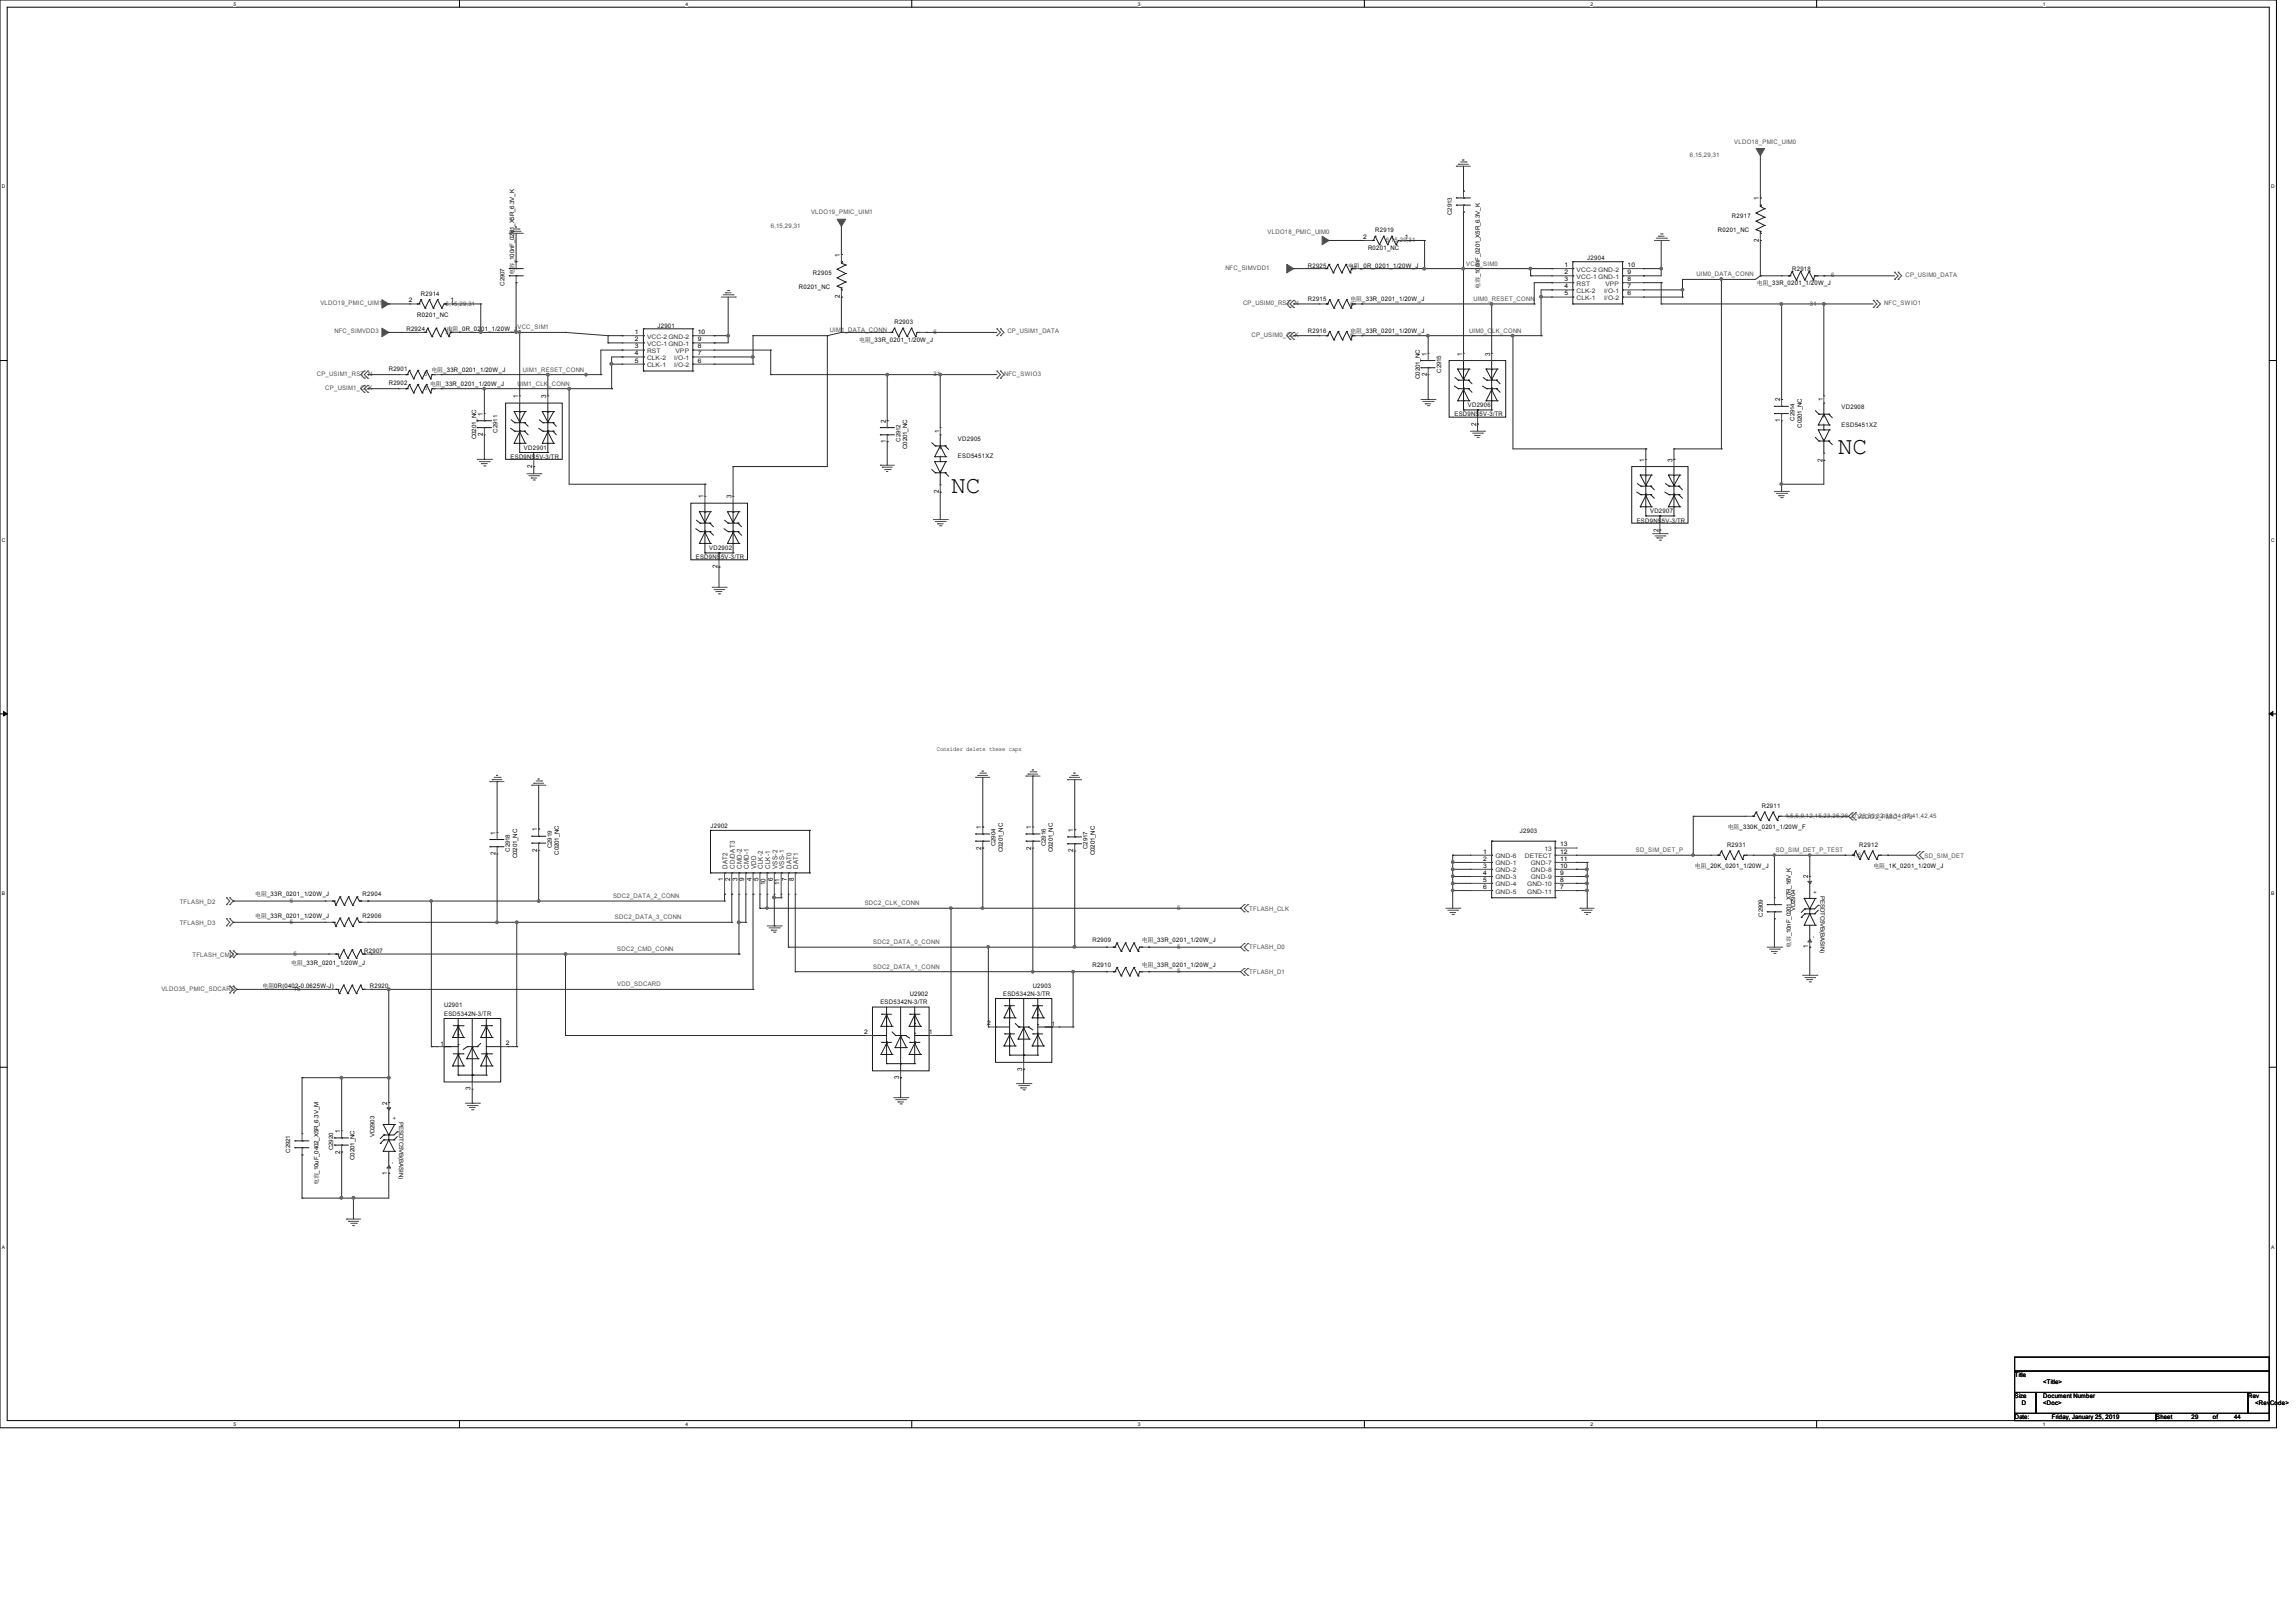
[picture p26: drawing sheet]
<svg xmlns="http://www.w3.org/2000/svg" width="297mm" height="210mm" viewBox="0 0 297 210" stroke-linecap="round" stroke-linejoin="round" font-family="sans-serif">
<defs><g id="words">
<g font-size="3.2">
<text x="237.7" y="58.8">NC</text>
<text x="123" y="63.8">NC</text>
</g>
<g font-size=".9">
<text x="227.5" y="25.9" transform="rotate(-90 227.5 25.9)">1</text>
<text x="108.6" y="33.2" transform="rotate(-90 108.6 33.2)">1</text>
<text x="227.5" y="31.3" transform="rotate(-90 227.5 31.3)">2</text>
<text x="108.6" y="38.6" transform="rotate(-90 108.6 38.6)">2</text>
<text x="184.6" y="46" transform="rotate(-90 184.6 46)">1</text>
<text x="189.1" y="46" transform="rotate(-90 189.1 46)">1</text>
<text x="192.8" y="46" transform="rotate(-90 192.8 46)">3</text>
<text x="62.4" y="53.8" transform="rotate(-90 62.4 53.8)">1</text>
<text x="67" y="51.5" transform="rotate(-90 67 51.5)">1</text>
<text x="70.7" y="51.5" transform="rotate(-90 70.7 51.5)">3</text>
<text x="184.6" y="48.7" transform="rotate(-90 184.6 48.7)">2</text>
<text x="230.3" y="51.9" transform="rotate(-90 230.3 51.9)">2</text>
<text x="62.4" y="56.4" transform="rotate(-90 62.4 56.4)">2</text>
<text x="114.6" y="57.4" transform="rotate(-90 114.6 57.4)">1</text>
<text x="114.6" y="54.7" transform="rotate(-90 114.6 54.7)">2</text>
<text x="190.9" y="55.1" transform="rotate(-90 190.9 55.1)">2</text>
<text x="212.7" y="59.7" transform="rotate(-90 212.7 59.7)">1</text>
<text x="216.3" y="59.7" transform="rotate(-90 216.3 59.7)">3</text>
<text x="230.3" y="54.6" transform="rotate(-90 230.3 54.6)">1</text>
<text x="235.7" y="59.7" transform="rotate(-90 235.7 59.7)">2</text>
<text x="68.8" y="60.5" transform="rotate(-90 68.8 60.5)">2</text>
<text x="91" y="64.5" transform="rotate(-90 91 64.5)">1</text>
<text x="94.6" y="64.5" transform="rotate(-90 94.6 64.5)">3</text>
<text x="121.4" y="63.8" transform="rotate(-90 121.4 63.8)">2</text>
<text x="214.5" y="68.8" transform="rotate(-90 214.5 68.8)">2</text>
<text x="92.8" y="73.5" transform="rotate(-90 92.8 73.5)">2</text>
<text x="64.1" y="108" transform="rotate(-90 64.1 108)">1</text>
<text x="69.5" y="107.6" transform="rotate(-90 69.5 107.6)">1</text>
<text x="126.9" y="107.3" transform="rotate(-90 126.9 107.3)">1</text>
<text x="133.4" y="107.3" transform="rotate(-90 133.4 107.3)">1</text>
<text x="138.8" y="107.7" transform="rotate(-90 138.8 107.7)">1</text>
<text x="64.1" y="110.7" transform="rotate(-90 64.1 110.7)">2</text>
<text x="69.5" y="110.2" transform="rotate(-90 69.5 110.2)">2</text>
<text x="126.9" y="109.9" transform="rotate(-90 126.9 109.9)">2</text>
<text x="133.4" y="109.9" transform="rotate(-90 133.4 109.9)">2</text>
<text x="138.8" y="110.3" transform="rotate(-90 138.8 110.3)">2</text>
<text x="233.9" y="113.7" transform="rotate(-90 233.9 113.7)">2</text>
<text x="93.5" y="114" transform="rotate(-90 93.5 114)">1</text>
<text x="94.5" y="114" transform="rotate(-90 94.5 114)">2</text>
<text x="95.4" y="114" transform="rotate(-90 95.4 114)">3</text>
<text x="96.3" y="114" transform="rotate(-90 96.3 114)">9</text>
<text x="97.2" y="114" transform="rotate(-90 97.2 114)">4</text>
<text x="98.1" y="114" transform="rotate(-90 98.1 114)">5</text>
<text x="99" y="114.5" transform="rotate(-90 99 114.5)">10</text>
<text x="100" y="114" transform="rotate(-90 100 114)">6</text>
<text x="100.8" y="114.5" transform="rotate(-90 100.8 114.5)">11</text>
<text x="101.8" y="114" transform="rotate(-90 101.8 114)">7</text>
<text x="102.7" y="114" transform="rotate(-90 102.7 114)">8</text>
<text x="233.9" y="122.7" transform="rotate(-90 233.9 122.7)">1</text>
<text x="50.1" y="143" transform="rotate(-90 50.1 143)">2</text>
<text x="60.9" y="141.1" transform="rotate(-90 60.9 141.1)">3</text>
<text x="116.3" y="139.7" transform="rotate(-90 116.3 139.7)">3</text>
<text x="132.2" y="138.6" transform="rotate(-90 132.2 138.6)">3</text>
<text x="44" y="149.3" transform="rotate(-90 44 149.3)">2</text>
<text x="44" y="146.6" transform="rotate(-90 44 146.6)">1</text>
<text x="50.1" y="152" transform="rotate(-90 50.1 152)">1</text>
</g>
<g font-size=".9" fill="#343434">
<text x="94.1" y="112.5" transform="rotate(-90 94.1 112.5)">DAT2</text>
<text x="95" y="112.5" transform="rotate(-90 95 112.5)">CD/DAT3</text>
<text x="96" y="112.5" transform="rotate(-90 96 112.5)">CMD-2</text>
<text x="96.9" y="112.5" transform="rotate(-90 96.9 112.5)">CMD-1</text>
<text x="97.8" y="112.5" transform="rotate(-90 97.8 112.5)">VDD</text>
<text x="98.7" y="112.5" transform="rotate(-90 98.7 112.5)">CLK-2</text>
<text x="99.6" y="112.5" transform="rotate(-90 99.6 112.5)">CLK-1</text>
<text x="100.6" y="112.5" transform="rotate(-90 100.6 112.5)">VSS-2</text>
<text x="101.4" y="112.5" transform="rotate(-90 101.4 112.5)">VSS-1</text>
<text x="102.4" y="112.5" transform="rotate(-90 102.4 112.5)">DAT0</text>
<text x="103.3" y="112.5" transform="rotate(-90 103.3 112.5)">DAT1</text>
</g>
<g font-size=".8" fill="#4d4d4d">
<text x="218.6" y="20.4">6,15,29,31</text>
<text x="224.3" y="18.6">VLDO18_PMIC_UIM0</text>
<text x="99.7" y="29.5">6,15,29,31</text>
<text x="104.9" y="27.6">VLDO19_PMIC_UIM1</text>
<text x="158.5" y="34.9">NFC_SIMVDD1</text>
<text x="164" y="30.3">VLDO18_PMIC_UIM0</text>
<text x="174.7" y="35">31</text>
<text x="179.3" y="31.3">6,15,29,31</text>
<text x="189.7" y="34.4">VCC_SIM0</text>
<text x="219.5" y="35.8">UIM0_DATA_CONN</text>
<text x="236.9" y="35.9">6</text>
<text x="246.5" y="35.8">CP_USIM0_DATA</text>
<text x="41.4" y="39.5">VLDO19_PMIC_UIM1</text>
<text x="57.6" y="39.5">6,15,29,31</text>
<text x="160.8" y="39.5">CP_USIM0_RST_N</text>
<text x="174.7" y="39.5">6</text>
<text x="190.6" y="38.9">UIM0_RESET_CONN</text>
<text x="234.1" y="39.5">31</text>
<text x="243.7" y="39.5">NFC_SWIO1</text>
<text x="43.3" y="43.1">NFC_SIMVDD3</text>
<text x="57.6" y="43.2">31</text>
<text x="66.9" y="42.6">VCC_SIM1</text>
<text x="107.4" y="43">UIM1_DATA_CONN</text>
<text x="120.7" y="43.2">6</text>
<text x="130.3" y="43.1">CP_USIM1_DATA</text>
<text x="161.9" y="43.6">CP_USIM0_CLK</text>
<text x="174.7" y="43.6">6</text>
<text x="190" y="43.1">UIM0_CLK_CONN</text>
<text x="41" y="48.6">CP_USIM1_RST_N</text>
<text x="42.1" y="50.4">CP_USIM1_CLK</text>
<text x="54.9" y="48.7">6</text>
<text x="54.9" y="50.5">6</text>
<text x="66.9" y="49.9">UIM1_CLK_CONN</text>
<text x="67.7" y="48.1">UIM1_RESET_CONN</text>
<text x="120.7" y="48.7">31</text>
<text x="129.9" y="48.6">NFC_SWIO3</text>
<text x="230.9" y="105.8">4,5,6,9,12,15,23,25,26,27,28,30,32,33,34,37,41,42,45</text>
<text x="240.3" y="105.9">VLDO3_PMIC_1P8</text>
<text x="211.6" y="110.3">SD_SIM_DET_P</text>
<text x="229.7" y="110.3">SD_SIM_DET_P_TEST</text>
<text x="239.6" y="110.9">4,6</text>
<text x="248.9" y="111">SD_SIM_DET</text>
<text x="23.2" y="116.9">TFLASH_D2</text>
<text x="23.2" y="119.6">TFLASH_D3</text>
<text x="37.5" y="116.8">5</text>
<text x="37.5" y="119.5">5</text>
<text x="79.3" y="116.2">SDC2_DATA_2_CONN</text>
<text x="79.5" y="119">SDC2_DATA_3_CONN</text>
<text x="111.9" y="117.1">SDC2_CLK_CONN</text>
<text x="152.3" y="117.7">5</text>
<text x="161.6" y="117.8">TFLASH_CLK</text>
<text x="24.9" y="123.8">TFLASH_CMD</text>
<text x="38" y="123.7">5</text>
<text x="79.8" y="123.1">SDC2_CMD_CONN</text>
<text x="113" y="122.2">SDC2_DATA_0_CONN</text>
<text x="113" y="125.3">SDC2_DATA_1_CONN</text>
<text x="152.3" y="122.8">5</text>
<text x="152.3" y="125.9">5</text>
<text x="161.6" y="122.9">TFLASH_D0</text>
<text x="20.9" y="128.2">VLDO35_PMIC_SDCARD</text>
<text x="38" y="128.2">15</text>
<text x="79.8" y="127.6">VDD_SDCARD</text>
<text x="161.6" y="126.1">TFLASH_D1</text>
</g>
<g font-size=".8" fill="#0e0e0e">
<text x="187.8" y="27.8" transform="rotate(-90 187.8 27.8)">C2913</text>
<text x="224" y="28.2">R2917</text>
<text x="105.2" y="35.5">R2905</text>
<text x="169.2" y="34.6">R2925</text>
<text x="177.9" y="30.1">R2919</text>
<text x="205.3" y="33.7">J2904</text>
<text x="231.8" y="35.1">R2918</text>
<text x="54.4" y="38.3">R2914</text>
<text x="65.2" y="37" transform="rotate(-90 65.2 37)">C2907</text>
<text x="115.7" y="41.9">R2903</text>
<text x="169.2" y="39">R2915</text>
<text x="50.3" y="48">R2901</text>
<text x="52.6" y="42.8">R2924</text>
<text x="85.1" y="42.4">J2901</text>
<text x="169.2" y="43.1">R2916</text>
<text x="50.3" y="49.8">R2902</text>
<text x="186.4" y="48.2" transform="rotate(-90 186.4 48.2)">C2915</text>
<text x="188.1" y="53.9">ESD9NS5V-3/TR</text>
<text x="189.9" y="52.7">VD2906</text>
<text x="238.2" y="52.9">VD2908</text>
<text x="64.4" y="56" transform="rotate(-90 64.4 56)">C2911</text>
<text x="66" y="59.4">ESD9NS5V-3/TR</text>
<text x="67.8" y="58.2">VD2901</text>
<text x="116.5" y="57.2" transform="rotate(-90 116.5 57.2)">C2912</text>
<text x="123.9" y="59.3">ESD5451XZ</text>
<text x="123.9" y="57">VD2905</text>
<text x="232.1" y="54.4" transform="rotate(-90 232.1 54.4)">C2914</text>
<text x="238.2" y="55.2">ESD5451XZ</text>
<text x="91.7" y="71.2">VD2902</text>
<text x="211.7" y="67.6">ESD9NS5V-3/TR</text>
<text x="213.5" y="66.4">VD2907</text>
<text x="90" y="72.4">ESD9NS5V-3/TR</text>
<text x="91.9" y="107.1">J2902</text>
<text x="196.6" y="107.8">J2903</text>
<text x="227.9" y="104.6">R2911</text>
<text x="66" y="110.2" transform="rotate(-90 66 110.2)">C2918</text>
<text x="71.4" y="109.7" transform="rotate(-90 71.4 109.7)">C2919</text>
<text x="128.8" y="109.5" transform="rotate(-90 128.8 109.5)">C2904</text>
<text x="135.3" y="109.5" transform="rotate(-90 135.3 109.5)">C2916</text>
<text x="140.7" y="109.9" transform="rotate(-90 140.7 109.9)">C2917</text>
<text x="223.4" y="109.6">R2931</text>
<text x="240.5" y="109.6">R2912</text>
<text x="46.9" y="116">R2904</text>
<text x="46.9" y="118.7">R2906</text>
<text x="228" y="118.6" transform="rotate(-90 228 118.6)">C2909</text>
<text x="232.2" y="117.9" transform="rotate(-90 232.2 117.9)">VD2904</text>
<text x="235.5" y="116" transform="rotate(90 235.5 116)">PESDTC5VB(BASIN)</text>
<text x="47.1" y="123.3">R2907</text>
<text x="141.3" y="121.9">R2909</text>
<text x="141.3" y="125.1">R2910</text>
<text x="47.8" y="127.9">R2920</text>
<text x="57.5" y="130.3">U2901</text>
<text x="57.5" y="131.4">ESD5342N-3/TR</text>
<text x="113.9" y="130">ESD5342N-3/TR</text>
<text x="117.7" y="128.9">U2902</text>
<text x="129.8" y="128.9">ESD5342N-3/TR</text>
<text x="133.6" y="127.8">U2903</text>
<text x="37.6" y="149.1" transform="rotate(-90 37.6 149.1)">C2921</text>
<text x="43.1" y="148.8" transform="rotate(-90 43.1 148.8)">C2920</text>
<text x="48.4" y="147.2" transform="rotate(-90 48.4 147.2)">VD2903</text>
<text x="51.6" y="145.2" transform="rotate(90 51.6 145.2)">PESDTC5VB(BASIN)</text>
</g>
<g font-size=".8">
<text x="66.5" y="35.6" transform="rotate(-90 66.5 35.6)">电容_100nF_0201_X5R_6.3V_K</text>
<text x="174.4" y="34.6">电阻_0R_0201_1/20W_J</text>
<text x="176.3" y="30.9">2</text>
<text x="177" y="32.3">R0201_NC</text>
<text x="181.7" y="30.9">1</text>
<text x="202.4" y="34.5">1</text>
<text x="202.4" y="35.5">2</text>
<text x="210.5" y="35.5">9</text>
<text x="210.5" y="34.5">10</text>
<text x="222.2" y="30.1">R0201_NC</text>
<text x="52.9" y="39.1">2</text>
<text x="54" y="41">R0201_NC</text>
<text x="58.3" y="39.1">1</text>
<text x="103.3" y="37.3">R0201_NC</text>
<text x="174.7" y="39">电阻_33R_0201_1/20W_J</text>
<text x="191.4" y="37.4" transform="rotate(-90 191.4 37.4)">电容_100nF_0201_X5R_6.3V_K</text>
<text x="202.4" y="36.4">3</text>
<text x="202.4" y="37.3">4</text>
<text x="202.4" y="38.2">5</text>
<text x="210.5" y="36.4">8</text>
<text x="210.5" y="38.2">6</text>
<text x="210.5" y="37.3">7</text>
<text x="227.3" y="36.9">电阻_33R_0201_1/20W_J</text>
<text x="57.8" y="42.8">电阻_0R_0201_1/20W_J</text>
<text x="82.1" y="43.2">1</text>
<text x="82.1" y="44.2">2</text>
<text x="82.1" y="45.1">3</text>
<text x="82.1" y="46">4</text>
<text x="82.1" y="46.9">5</text>
<text x="90.3" y="46.9">6</text>
<text x="90.3" y="46">7</text>
<text x="90.3" y="45.1">8</text>
<text x="90.3" y="44.2">9</text>
<text x="90.3" y="43.2">10</text>
<text x="111.1" y="44.2">电阻_33R_0201_1/20W_J</text>
<text x="174.7" y="43.1">电阻_33R_0201_1/20W_J</text>
<text x="55.6" y="50">电阻_33R_0201_1/20W_J</text>
<text x="55.8" y="48.1">电阻_33R_0201_1/20W_J</text>
<text x="183.7" y="49" transform="rotate(-90 183.7 49)">C0201_NC</text>
<text x="235.8" y="51.9" transform="rotate(-90 235.8 51.9)">1</text>
<text x="61.6" y="56.8" transform="rotate(-90 61.6 56.8)">C0201_NC</text>
<text x="117.4" y="58.1" transform="rotate(-90 117.4 58.1)">C0201_NC</text>
<text x="121.5" y="56" transform="rotate(-90 121.5 56)">1</text>
<text x="233.1" y="55.3" transform="rotate(-90 233.1 55.3)">C0201_NC</text>
<text x="121.2" y="97.2">Consider delete these caps</text>
<text x="223.5" y="107.3">电阻_330K_0201_1/20W_F</text>
<text x="66.9" y="111" transform="rotate(-90 66.9 111)">C0201_NC</text>
<text x="72.3" y="110.6" transform="rotate(-90 72.3 110.6)">C0201_NC</text>
<text x="129.7" y="110.3" transform="rotate(-90 129.7 110.3)">C0201_NC</text>
<text x="136.2" y="110.3" transform="rotate(-90 136.2 110.3)">C0201_NC</text>
<text x="141.6" y="110.7" transform="rotate(-90 141.6 110.7)">C0201_NC</text>
<text x="191.9" y="110.4">1</text>
<text x="191.9" y="111.4">2</text>
<text x="191.9" y="112.3">3</text>
<text x="191.9" y="113.2">4</text>
<text x="201.8" y="110.4">12</text>
<text x="201.8" y="113.2">9</text>
<text x="201.8" y="112.3">10</text>
<text x="201.8" y="111.4">11</text>
<text x="201.8" y="109.5">13</text>
<text x="219.3" y="112.4">电阻_20K_0201_1/20W_J</text>
<text x="242.3" y="112.4">电阻_1K_0201_1/20W_J</text>
<text x="33" y="116">电阻_33R_0201_1/20W_J</text>
<text x="33" y="118.7">电阻_33R_0201_1/20W_J</text>
<text x="191.9" y="114.1">5</text>
<text x="191.9" y="115">6</text>
<text x="201.8" y="115">7</text>
<text x="201.8" y="114.1">8</text>
<text x="37.7" y="124.9">电阻_33R_0201_1/20W_J</text>
<text x="147.7" y="121.9">电阻_33R_0201_1/20W_J</text>
<text x="147.7" y="125.1">电阻_33R_0201_1/20W_J</text>
<text x="231.7" y="122.7" transform="rotate(-90 231.7 122.7)">电容_10nF_0201_X7R_16V_K</text>
<text x="34" y="127.9">电阻0R(0402-0.0625W-J)</text>
<text x="57" y="135.3">1</text>
<text x="65.4" y="135.2">2</text>
<text x="111.8" y="133.8">2</text>
<text x="120.2" y="133.8">1</text>
<text x="127.7" y="132.7">2</text>
<text x="136.1" y="132.7">1</text>
<text x="41.2" y="153.4" transform="rotate(-90 41.2 153.4)">电容_10uF_0402_X5R_6.3V_M</text>
<text x="45.8" y="150.1" transform="rotate(-90 45.8 150.1)">C0201_NC</text>
<text x="260.6" y="178.2">Title</text>
<text x="264.3" y="179.1">&lt;Title&gt;</text>
<text x="260.6" y="180.9">Size</text>
<text x="260.6" y="183.6">Date:</text>
<text x="261.6" y="181.8">D</text>
<text x="264.3" y="180.9">Document Number</text>
<text x="264.3" y="181.8">&lt;Doc&gt;</text>
<text x="265.4" y="183.6">Friday, January 25, 2019</text>
<text x="278.9" y="183.6">Sheet</text>
<text x="283.5" y="183.6">29</text>
<text x="286.2" y="183.6">of</text>
<text x="289" y="183.6">44</text>
<text x="290.8" y="180.9">Rev</text>
<text x="291.7" y="181.8">&lt;RevCode&gt;</text>
</g>
<g font-size=".8" fill="#343434">
<text x="203.9" y="35.1">VCC-2 GND-2</text>
<text x="203.9" y="36.1">VCC-1 GND-1</text>
<text x="203.9" y="37">RST</text>
<text x="203.9" y="37.9">CLK-2</text>
<text x="203.9" y="38.8">CLK-1</text>
<text x="207.5" y="38.8">I/O-2</text>
<text x="207.5" y="37.9">I/O-1</text>
<text x="207.7" y="37">VPP</text>
<text x="83.7" y="43.8">VCC-2GND-2</text>
<text x="83.7" y="44.7">VCC-1GND-1</text>
<text x="83.7" y="45.7">RST</text>
<text x="83.7" y="46.6">CLK-2</text>
<text x="83.7" y="47.5">CLK-1</text>
<text x="87.2" y="47.5">I/O-2</text>
<text x="87.2" y="46.6">I/O-1</text>
<text x="87.4" y="45.7">VPP</text>
<text x="193.4" y="111">GND-6</text>
<text x="193.4" y="112">GND-1</text>
<text x="193.4" y="112.9">GND-2</text>
<text x="193.4" y="113.8">GND-3</text>
<text x="197.3" y="111">DETECT</text>
<text x="198" y="113.8">GND-9</text>
<text x="198" y="112.9">GND-8</text>
<text x="198" y="112">GND-7</text>
<text x="199.8" y="110.1">13</text>
<text x="193.4" y="114.7">GND-4</text>
<text x="193.4" y="115.6">GND-5</text>
<text x="197.5" y="115.6">GND-11</text>
<text x="197.5" y="114.7">GND-10</text>
<text x="235" y="115.7" transform="rotate(-90 235 115.7)">+</text>
<text x="234.8" y="121.4" transform="rotate(-90 234.8 121.4)">-</text>
<text x="51.3" y="144.9" transform="rotate(-90 51.3 144.9)">+</text>
<text x="51" y="150.6" transform="rotate(-90 51 150.6)">-</text>
</g>
<g font-size=".6">
<text x="30.2" y=".7">5</text>
<text x="88.7" y=".7">4</text>
<text x="147.2" y=".7">3</text>
<text x="205.7" y=".7">2</text>
<text x="264.2" y=".7">1</text>
<text x=".3" y="24.4">D</text>
<text x="293.8" y="24.4">D</text>
<text x=".3" y="70.1">C</text>
<text x="293.8" y="70.1">C</text>
<text x=".3" y="115.8">B</text>
<text x="293.8" y="115.8">B</text>
<text x=".3" y="161.5">A</text>
<text x="293.8" y="161.5">A</text>
<text x="30.2" y="184.5">5</text>
<text x="88.7" y="184.5">4</text>
<text x="147.2" y="184.5">3</text>
<text x="205.7" y="184.5">2</text>
<text x="264.2" y="184.5">1</text>
</g>
</g></defs>
<path d="M0 0h294.5v184.7h-294.5zM.9 .9h292.6v182.9h-292.6z" fill="none" stroke="#000" stroke-width=".13"/>
<g fill="#fff">
<path d="M30.2 .1h.3v.7h-.3z"/>
<path d="M30.2 183.9h.3v.8h-.3z"/>
</g>
<path d="M59.4 0v.9M59.4 183.8v.9" fill="none" stroke="#000" stroke-width=".13"/>
<g fill="#fff">
<path d="M88.7 .1h.3v.7h-.3z"/>
<path d="M88.7 183.9h.3v.8h-.3z"/>
</g>
<path d="M117.9 0v.9M117.9 183.8v.9" fill="none" stroke="#000" stroke-width=".13"/>
<g fill="#fff">
<path d="M147.2 .1h.3v.7h-.3z"/>
<path d="M147.2 183.9h.3v.8h-.3z"/>
</g>
<path d="M176.5 0v.9M176.5 183.8v.9" fill="none" stroke="#000" stroke-width=".13"/>
<g fill="#fff">
<path d="M205.7 .1h.4v.7h-.4z"/>
<path d="M205.7 183.9h.4v.8h-.4z"/>
</g>
<path d="M235 0v.9M235 183.8v.9" fill="none" stroke="#000" stroke-width=".13"/>
<g fill="#fff">
<path d="M264.2 .1h.4v.7h-.4z"/>
<path d="M264.2 183.9h.4v.8h-.4z"/>
<path d="M.3 23.8h.4v.7h-.4z"/>
<path d="M293.8 23.8h.5v.7h-.5z"/>
<path d="M.3 69.5h.4v.7h-.4z"/>
<path d="M293.8 69.5h.5v.7h-.5z"/>
</g>
<path d="M0 46.7h.9M293.5 46.7h1" fill="none" stroke="#000" stroke-width=".13"/>
<g fill="#fff">
<path d="M.3 115.2h.4v.8h-.4z"/>
<path d="M293.8 115.2h.4v.8h-.4z"/>
</g>
<path d="M0 92.4h.9M293.5 92.4h1" fill="none" stroke="#000" stroke-width=".13"/>
<path d="M.5 92.1l.4 .3-.4 .2zM293.5 92.4l.5-.3v.5z" fill="#000" stroke="#000" stroke-width=".13"/>
<g fill="#fff">
<path d="M.3 161h.3v.7h-.3z"/>
<path d="M293.8 161h.4v.7h-.4z"/>
</g>
<path d="M0 138.1h.9M293.5 138.1h1M260.6 175.6h32.9v1.8h-32.9zM260.6 177.4h32.9v2.8h-32.9zM260.6 182.9h18.3v.9h-18.3zM260.6 180.2h2.8v2.7h-2.8zM263.4 180.2h27.4v2.7h-27.4zM278.9 182.9h14.6v.9h-14.6zM290.8 180.2h2.7v2.7h-2.7z" fill="none" stroke="#000" stroke-width=".13"/>
<g fill="none" stroke="#4d4d4d" stroke-width=".13">
<path d="M53 39.3h1M53 39.3h.1M57.6 39.3h.9M58.5 39.3h.1M65.9 30.2h.1M65.9 30.2h1.8M66.1 29.9h1.3M66.1 29.9h.1M66.4 29.6h.7M66.7 29.4h.1M66.8 33.9h.1M66.8 36.6h.1"/>
<path d="M66.8 33.9v.9M66.8 35.7v.9M67.1 29.6h.1M93.3 38.4h1.8M93.6 38.1h1.2M93.9 37.9h.7M93.9 37.9h.1M94.1 37.6h.2M94.3 37.6h.1M94.8 38.1h.1M95.1 38.4h.1M108.8 32.9h.1"/>
<path d="M108.8 38.4h.1M108.8 32.9v1M108.8 37.5v.9M166.9 38.9l-.4 .4 .4 .5M166.9 38.9h.1M166.9 39.8h.1M167.3 38.9h.1M167.3 39.8h.1M167.3 38.9l-.4 .4 .4 .5M170.6 34.8h.8M170.6 34.8h.1M170.6 39.3h1"/>
<path d="M170.6 39.3h.1M175.1 34.8h.9M175.2 39.3h.9M176 34.8h.1M176.1 39.3h.1M176.5 31.1h.1M176.5 31.1h.9M181.1 31.1h.9M182 31.1h.1M188.4 21.5h1.8M188.4 21.5h.1M188.6 21.3h.1"/>
<path d="M188.6 21.3h1.3M188.9 21h.8M189.2 20.7h.2M189.2 20.7h.1M189.3 24.7h.1M189.3 27.4h.1M189.3 24.7v.9M189.3 26.5v.9M189.7 21h.1M200.7 38.4h2.8M200.7 34.8h2.8M200.7 35.7h2.8"/>
<path d="M200.7 36.6h2.8M200.7 37.5h2.8M200.7 34.8h.1M200.7 35.7h.1M200.7 36.6h.1M200.7 37.5h.1M200.7 38.4h.1M209.9 38.4h2.7M209.9 34.8h2.7M209.9 35.7h2.7M209.9 36.6h2.7M209.9 37.5h2.7"/>
<path d="M212.6 38.4h.1M212.6 37.5h.1M212.6 36.6h.1M212.6 35.7h.1M212.6 34.8h.1M214 31.1h1.8M214.2 30.8h1.4M214.5 30.6h.1M214.5 30.6h.8M214.8 30.3h.2M215 30.3h.1M215.6 30.8h.1"/>
<path d="M215.8 31.1h.1M227.7 25.6h.1M227.7 31.1h.1M227.7 25.6v.9M227.7 30.2v.9M230.5 35.7h.9M230.5 35.7h.1M235 35.7h.9M235.9 35.7h.1M242.3 39.8h.1M242.3 38.9h.1M242.3 38.9l.5 .4-.5 .5"/>
<path d="M242.8 39.8h.1M242.8 38.9h.1M242.8 38.9l.4 .4-.4 .5M245.1 36.2h.1M245.1 35.2h.1M245.1 35.2l.4 .5-.4 .5M245.5 36.2h.1M245.5 35.2h.1M245.5 35.2l.5 .5-.5 .5M47.1 48h.1M47.1 48.9h.1M47.1 49.9h.1"/>
<path d="M47.1 50.8h.1M47.1 48l-.4 .5 .4 .4M47.1 49.9l-.4 .4 .4 .5M47.6 48l-.5 .5 .5 .4M47.6 49.9l-.5 .4 .5 .5M47.6 48h.1M47.6 48.9h.1M47.6 49.9h.1M47.6 50.8h.1M51.6 50.3h.1M51.6 48.5h.1M51.6 50.3h.9"/>
<path d="M51.6 48.5h.9M54 43h.1M54 43h.9M56.2 50.3h.9M56.2 48.5h.9M57.1 50.3h.1M57.1 48.5h.1M58.5 43h.9M59.4 43h.1M61.7 59.4h1.9M62 59.7h1.3M62.3 60h.7"/>
<path d="M62.3 60h.1M62.7 53.5h.1M62.7 56.3h.1M62.7 53.5v.9M62.7 55.3v1M63.3 59.7h.1M63.6 59.4h.1M67.2 51.2h.1M67.2 51.2v1M69 59.4v1M70.9 51.2h.1M70.9 51.2v1"/>
<path d="M80.5 43.4h.1M80.5 44.4h.1M80.5 45.3h.1M80.5 46.2h.1M80.5 47.1h.1M80.5 43.4h2.7M80.5 44.4h2.7M80.5 45.3h2.7M80.5 46.2h2.7M80.5 47.1h2.7M89.6 43.4h2.8M89.6 44.4h2.8"/>
<path d="M89.6 45.3h2.8M89.6 46.2h2.8M89.6 47.1h2.8M92.4 47.1h.1M92.4 46.2h.1M92.4 45.3h.1M92.4 44.4h.1M92.4 43.4h.1M114.3 43h.1M114.3 43h.9M114.8 57.2h.1M114.8 54.4h.1"/>
<path d="M114.8 54.4v.9M114.8 56.3v.9M118.9 43h.9M119.8 43h.1M121.6 55.3h.1M121.6 55.3v1M128.9 43.4h.1M128.9 42.5h.1M128.9 48.9h.1M128.9 48h.1M128.9 42.5l.5 .5-.5 .4M128.9 48l.5 .5-.5 .4"/>
<path d="M129.4 43.4h.1M129.4 42.5h.1M129.4 48.9h.1M129.4 48h.1M129.4 42.5l.5 .5-.5 .4M129.4 48l.5 .5-.5 .4M166.9 43l-.4 .4 .4 .5M166.9 43h.1M166.9 43.9h.1M167.3 43h.1M167.3 43.9h.1M167.3 43l-.4 .4 .4 .5"/>
<path d="M170.6 43.4h1M170.6 43.4h.1M175.2 43.4h.9M176.1 43.4h.1M183.8 51.7h1.8M184.1 51.9h1.3M184.4 52.2h.1M184.4 52.2h.7M184.6 52.5h.2M184.7 45.7h.1M184.7 48.5h.1M184.7 45.7v1"/>
<path d="M184.7 47.6v.9M184.8 52.5h.1M185.4 51.9h.1M185.6 51.7h.1M189.3 45.7h.1M189.3 45.7v1M190.2 55.8h1.8M190.5 56h1.3M190.8 56.3h.1M190.8 56.3h.7M191.1 56.6h.1M191.1 54.9h.1"/>
<path d="M191.1 54v.9M191.2 56.6h.1M191.8 56h.1M192 55.8h.1M193 45.7h.1M193 45.7v1M212.9 59.4h.1M212.9 59.4v1M216.5 59.4h.1M216.5 59.4v1M230.5 54.4h.1M230.5 51.7h.1"/>
<path d="M230.5 51.7v.9M230.5 53.5v.9M235.9 51.2h.1M235.9 59.6h.1M235.9 51.2v1M235.9 58.6v1M62.6 60.3h.1M62.7 60.3h.1M68.2 61.3h1.8M68.4 61.6h1.3M68.7 61.8h.1M68.7 61.8h.7"/>
<path d="M69 62.1h.1M69 60.4h.1M69.1 62.1h.1M69.7 61.6h.1M70 61.3h.1M91.2 64.2h.1M91.2 64.2v.9M92.1 76h1.8M92.4 76.3h1.2M92.6 76.5h.1M92.6 76.5h.8M92.9 76.8h.2"/>
<path d="M93 73.4h.1M93 72.4v1M93.1 76.8h.1M93.6 76.3h.1M93.9 76h.1M94.8 64.2h.1M94.8 64.2v.9M113.9 60.2h.1M113.9 60.2h1.8M114.1 60.5h.1M114.1 60.5h1.3M114.4 60.7h.7"/>
<path d="M114.7 61h.1M114.7 61h.2M115.1 60.7h.1M120.7 67.2h1.9M121 67.5h1.3M121.3 67.8h.1M121.3 67.8h.7M121.5 68h.2M121.6 63.7h.1M121.6 62.7v1M121.7 68h.1M122.3 67.5h.1"/>
<path d="M122.6 67.2h.1M213.8 69h1.8M214.1 69.3h1.2M214.3 69.6h.8M214.3 69.6h.1M214.6 69.9h.2M214.7 68.6h.1M214.7 67.7v.9M214.8 69.9h.1M215.3 69.3h.1M215.6 69h.1M229.5 63.6h1.9"/>
<path d="M229.8 63.8h1.3M230.1 64.1h.7M230.1 64.1h.1M230.3 64.4h.2M230.5 64.4h.1M231.1 63.8h.1M231.4 63.6h.1M127 99.8h.1M127 99.8h.2M133.3 99.9h.7M133.5 99.6h.2M133.5 99.6h.1"/>
<path d="M134 99.9h.1M29.3 116.2l.4 .4-.4 .5M29.3 118.9l.4 .4-.4 .5M29.3 117.1h.1M29.3 116.2h.1M29.3 119.8h.1M29.3 118.9h.1M29.7 116.2l.5 .4-.5 .5M29.7 118.9l.5 .4-.5 .5M29.7 116.2h.1M29.7 117.1h.1M29.7 118.9h.1"/>
<path d="M29.7 119.8h.1M42.1 116.6h.9M42.1 119.3h.9M42.1 116.6h.1M42.1 119.3h.1M46.7 116.6h.9M46.7 119.3h.9M47.6 116.6h.1M47.6 119.3h.1M63.4 101.1h.1M63.4 101.1h1.8M63.7 100.9h.1"/>
<path d="M63.7 100.9h1.2M63.9 100.6h.8M64.2 100.3h.1M64.2 100.3h.2M64.3 107.7h.1M64.3 110.5h.1M64.3 107.7v.9M64.3 109.6v.9M64.7 100.6h.1M68.8 101.6h.1M68.8 101.6h1.8M69 101.3h.1"/>
<path d="M69 101.3h1.3M69.3 101h.8M69.6 100.8h.2M69.6 100.8h.1M69.7 107.3h.1M69.7 110h.1M69.7 107.3v.9M69.7 109.1v.9M70.1 101h.1M93.7 115.7h.1M93.7 112.9v2.8M94.7 115.7h.1"/>
<path d="M94.7 112.9v2.8M95.6 115.7h.1M95.6 112.9v2.8M96.5 115.7h.1M96.5 112.9v2.8M97.4 115.7h.1M97.4 112.9v2.8M98.3 115.7h.1M98.3 112.9v2.8M99.2 115.7h.1M99.2 119.8h1.8M99.2 112.9v2.8"/>
<path d="M100.2 115.7h.1M100.2 112.9v2.8M101 119.8h.1M101 115.7h.1M101 112.9v2.8M102 115.7h.1M102 112.9v2.8M102.9 115.7h.1M102.9 112.9v2.8M126.2 100.6h.1M126.2 100.6h1.8M126.5 100.3h.1"/>
<path d="M126.5 100.3h1.3M126.7 100h.8M127.1 107h.1M127.1 109.7h.1M127.1 107v.9M127.1 108.8v.9M127.5 100h.1M132.7 100.4h1.8M132.7 100.4h.1M133 100.2h1.2M133 100.2h.1M133.6 107h.1"/>
<path d="M133.6 109.7h.1M133.6 107v.9M133.6 108.8v.9M138.1 100.9h.1M138.1 100.9h1.8M138.3 100.6h.1M138.3 100.6h1.4M138.6 100.3h.8M138.9 100h.1M138.9 100h.2M139 107.4h.1M139 110.1h.1"/>
<path d="M139 107.4v.9M139 109.2v.9M139.4 100.3h.1M161 117.1h.1M161 118h.1M161 117.1l-.5 .4 .5 .5M161.4 117.1l-.4 .4 .4 .5M161.4 118h.1M161.4 117.1h.1M187 117.5h1.8M187.3 117.8h1.3M187.6 118.1h.1"/>
<path d="M187.6 118.1h.7M187.8 118.3h.2M188 118.3h.1M188.6 117.8h.1M188.8 117.5h.1M190.2 110.7h.1M190.2 111.6h.1M190.2 112.5h.1M190.2 113.4h.1M190.2 114.3h.1M190.2 115.2h.1M190.2 110.7h2.8"/>
<path d="M190.2 111.6h2.8M190.2 112.5h2.8M190.2 113.4h2.8M190.2 114.3h2.8M190.2 115.2h2.8M201.2 110.7h2.7M201.2 111.6h2.7M201.2 112.5h2.7M201.2 113.4h2.7M201.2 114.3h2.7M201.2 115.2h2.7M201.2 109.7h2.7"/>
<path d="M203.9 115.2h.1M203.9 114.3h.1M203.9 113.4h.1M203.9 112.5h.1M203.9 111.6h.1M203.9 110.7h.1M203.9 109.7h.1M204.4 117.5h.1M204.4 117.5h1.8M204.6 117.8h1.4M204.6 117.8h.1M204.9 118.1h.8"/>
<path d="M205.2 118.3h.2M205.2 118.3h.1M205.7 118.1h.1M221.3 110.7h.1M221.3 110.7h.9M225.8 105.6h.9M225.8 105.6h.1M225.9 110.7h.9M226.8 110.7h.1M229.5 116.2h.1M229.5 118.9h.1M229.5 116.2v.9"/>
<path d="M229.5 118v.9M230.3 105.6h1M231.3 105.6h.1M234.1 113.4h.1M234.1 113.4v.9M238.7 110.7h.1M238.7 110.7h.9M239.6 105.2l-.5 .4 .5 .5M239.6 105.2h.1M239.6 106.1h.1M240 105.2l-.4 .4 .4 .5M240 106.1h.1"/>
<path d="M240 105.2h.1M243.2 110.7h1M244.2 110.7h.1M248.3 110.2l-.5 .5 .5 .4M248.3 110.2h.1M248.3 111.1h.1M248.8 110.2l-.5 .5 .5 .4M248.8 111.1h.1M248.8 110.2h.1M29.7 123l.5 .4-.5 .5M29.7 127.6l.5 .4-.5 .5M29.7 123.9h.1"/>
<path d="M29.7 123h.1M29.7 128.5h.1M29.7 127.6h.1M30.2 123l.4 .4-.4 .5M30.2 127.6l.4 .4-.4 .5M30.2 123h.1M30.2 123.9h.1M30.2 127.6h.1M30.2 128.5h.1M42.5 128h.1M42.5 123.4h.1M42.5 128h.9"/>
<path d="M42.5 123.4h.9M47.1 128h.9M47.1 123.4h.9M48 128h.1M48 123.4h.1M56.5 135.4h.9M56.5 135.4h.1M61.1 140v.9M64.8 135.4h.9M65.7 135.4h.1M99.5 120.1h1.3M99.8 120.4h.1"/>
<path d="M99.8 120.4h.7M100 120.6h.2M100.2 120.6h.1M100.8 120.1h.1M111.9 134h.1M111.9 134h1M116.5 139.4h.1M116.5 138.6v.8M120.2 134h.9M121.1 134h.1M127.8 132.9h.1M127.8 132.9h1"/>
<path d="M132.4 138.3h.1M132.4 137.5v.8M136.1 132.9h.9M137 132.9h.1M143.1 122.6h.9M143.1 125.7h.9M143.1 122.6h.1M143.1 125.7h.1M147.7 122.6h.9M147.7 125.7h.9M148.6 122.6h.1M148.6 125.7h.1"/>
<path d="M161 122.1h.1M161 123h.1M161 125.3h.1M161 126.2h.1M161 122.1l-.5 .5 .5 .4M161 125.3l-.5 .4 .5 .5M161.4 122.1l-.4 .5 .4 .4M161.4 125.3l-.4 .4 .4 .5M161.4 123h.1M161.4 122.1h.1M161.4 126.2h.1M161.4 125.3h.1"/>
<path d="M228.6 122.6h1.9M228.9 122.8h1.3M229.2 123.1h.7M229.2 123.1h.1M229.4 123.4h.2M229.6 123.4h.1M230.2 122.8h.1M230.5 122.6h.1M233.2 126.2h1.8M233.5 126.5h1.2M233.7 126.7h.8M233.7 126.7h.1"/>
<path d="M234 127h.2M234.1 122.6h.1M234.1 121.6v1M234.2 127h.1M234.7 126.5h.1M235 126.2h.1M39.1 146.7h.1M39.1 149.4h.1M39.1 146.7v.9M39.1 148.5v.9M44.2 146.3h.1M44.2 149.1h.1"/>
<path d="M44.2 146.3v.9M44.2 148.2v.9M44.8 157.7h.1M44.8 157.7h1.9M45.1 158h.1M45.1 158h1.3M45.4 158.3h.7M45.6 158.6h.1M45.6 158.6h.2M46.1 158.3h.1M50.3 151.8h.1M50.3 142.7h.1"/>
<path d="M50.3 142.7v.9M50.3 150.9v.9M60.2 142.7h1.8M60.5 143h1.2M60.7 143.3h.1M60.7 143.3h.8M61 143.6h.2M61.1 140.9h.1M61.2 143.6h.1M61.7 143h.1M62 142.7h.1M115.6 142h1.8"/>
<path d="M115.9 142.3h1.2M116.2 142.6h.1M116.2 142.6h.7M116.4 142.8h.2M116.6 142.8h.1M117.1 142.3h.1M117.4 142h.1M131.5 140.2h1.9M131.8 140.5h1.3M132 140.8h.1M132 140.8h.8M132.3 141h.2"/>
<path d="M132.5 141h.1M133.1 140.5h.1M133.3 140.2h.1"/>
</g>
<g fill="#4d4d4d" stroke="#4d4d4d" stroke-width=".13">
<path d="M233.8 121.9l.3-.3 .3 .3z"/>
<path d="M233.8 114h.6l-.3 .3z"/>
<path d="M50.3 150.9l.2 .2h-.5z"/>
<path d="M50 143.3h.5l-.2 .3z"/>
<path d="M49.4 42.5l.9 .5-.9 .6z" fill-rule="evenodd"/>
<path d="M49.4 38.8l.9 .5-.9 .6z" fill-rule="evenodd"/>
<path d="M166.5 34.2l.8 .6-.8 .5z" fill-rule="evenodd"/>
<path d="M171 30.6l.9 .5-.9 .6z" fill-rule="evenodd"/>
<path d="M108.3 28.4h1.1l-.6 .9z" fill-rule="evenodd"/>
<path d="M227.2 19.2h1.1l-.6 1z" fill-rule="evenodd"/>
</g>
<g fill="none" stroke="#1c1c1c" stroke-width=".13">
<path d="M54 39.3h.1M54 39.3h.2M54.2 39.3h.1M54.4 38.8l-.2 .5M54.4 38.8h.1M54.4 38.8l.6 1.1M55 39.9h.1M55.5 38.8h.1M55.5 38.8l.5 1.1M55.5 38.8l-.5 1.1M56 39.9h.1M56.6 38.8h.1"/>
<path d="M56.6 38.8l.6 1.1M56.6 38.8l-.6 1.1M57.1 39.9h.1M57.4 39.3h.1M57.4 39.3h.2M57.4 39.3l-.3 .6M57.6 39.3h.1M65.9 34.8h.1M65.9 35.7h.1M65.9 34.8h1.8M65.9 35.7h1.8M66.8 34.8h.1"/>
<path d="M66.8 35.7h.1M108.3 35.9l1.1 .6M108.3 34.8l1.1 .6M108.3 37l.5 .3M108.3 37h.1M108.3 35.9h.1M108.3 34.8h.1M108.8 34l.6 .3M108.8 37.5h.1M108.8 33.9h.1M108.8 37.3h.1M108.8 34h.1"/>
<path d="M108.8 33.9v.1M108.8 37.3v.2M109.4 36.5h.1M109.4 35.4h.1M109.4 34.3h.1M109.4 36.5l-1.1 .5M109.4 35.4l-1.1 .5M109.4 34.3l-1.1 .5M171.4 34.8h.1M171.5 34.8h.2M171.6 39.3h.1M171.7 34.8h.1"/>
<path d="M171.7 39.3h.1M171.9 34.2l.6 1.1M171.9 34.2h.1M171.9 34.2l-.2 .6M172 38.8l.6 1.1M172 38.8h.1M172 38.8l-.3 .5M172.5 35.3h.1M172.6 39.9h.1M173 34.2l.6 1.1M173 34.2h.1M173 34.2l-.5 1.1"/>
<path d="M173.1 38.8l.6 1.1M173.1 38.8h.1M173.1 38.8l-.5 1.1M173.6 35.3h.1M173.7 39.9h.1M174.1 34.2l.6 1.1M174.1 34.2h.1M174.1 34.2l-.5 1.1M174.2 38.8l.6 1.1M174.2 38.8h.1M174.2 38.8l-.5 1.1M174.7 35.3h.1"/>
<path d="M174.8 39.9h.1M174.8 34.8h.3M174.8 34.8h.1M174.8 34.8l-.1 .5M174.9 39.3h.3M174.9 39.3h.1M174.9 39.3l-.1 .6M175.1 34.8h.1M175.2 39.3h.1M177.4 31.1h.1M177.4 31.1h.3M177.7 31.1h.1"/>
<path d="M177.9 30.6h.1M177.9 30.6l.5 1.1M177.9 30.6l-.2 .5M178.4 31.7h.1M179 30.6h.1M179 30.6l.5 1.1M179 30.6l-.6 1.1M179.5 31.7h.1M180 30.6h.1M180 30.6l.6 1.1M180 30.6l-.5 1.1M180.6 31.7h.1"/>
<path d="M180.9 31.1h.1M180.9 31.1h.2M180.9 31.1l-.3 .6M181.1 31.1h.1M188.4 25.6h1.8M188.4 26.5h1.8M188.4 25.6h.1M188.4 26.5h.1M189.3 25.6h.1M189.3 26.5h.1M203.5 38.4h.1M203.5 37.5h.1"/>
<path d="M203.5 36.6h.1M203.5 35.7h.1M203.5 34.8h.1M203.5 39.3h.1M203.5 33.9h.1M203.5 33.9v5.4M203.5 39.3h6.4M203.5 33.9h6.4M209.9 38.4h.1M209.9 37.5h.1M209.9 36.6h.1M209.9 35.7h.1"/>
<path d="M209.9 34.8h.1M209.9 39.3h.1M209.9 33.9h.1M209.9 33.9v5.4M227.2 28.6l1.1 .6M227.2 27.6l1.1 .5M227.2 29.7l.5 .2M227.2 29.7h.1M227.2 28.6h.1M227.2 27.6h.1M227.7 26.7l.6 .3M227.7 30.2h.1"/>
<path d="M227.7 26.5h.1M227.7 29.9h.1M227.7 26.7h.1M227.7 26.5v.2M227.7 29.9v.3M228.3 29.2h.1M228.3 28.1h.1M228.3 27h.1M228.3 29.2l-1.1 .5M228.3 28.1l-1.1 .5M228.3 27l-1.1 .6M231.4 35.7h.1"/>
<path d="M231.4 35.7h.2M231.6 35.7h.1M231.8 35.1l.6 1.1M231.8 35.1h.1M231.8 35.1l-.2 .6M232.4 36.2h.1M232.9 35.1l.6 1.1M232.9 35.1h.1M232.9 35.1l-.5 1.1M233.5 36.2h.1M234 35.1l.6 1.1M234 35.1h.1"/>
<path d="M234 35.1l-.5 1.1M234.6 36.2h.1M234.7 35.7h.3M234.7 35.7h.1M234.7 35.7l-.1 .5M235 35.7h.1M52.5 50.3h.2M52.5 48.5h.2M52.5 50.3h.1M52.5 48.5h.1M52.7 50.3h.1M52.7 48.5h.1"/>
<path d="M53 49.7l.5 1.1M53 47.9l.5 1.1M53 49.7h.1M53 47.9h.1M53 49.7l-.3 .6M53 47.9l-.3 .6M53.5 50.8h.1M53.5 49h.1M54.1 49.7l.5 1.1M54.1 47.9l.5 1.1M54.1 49.7h.1M54.1 47.9h.1"/>
<path d="M54.1 49.7l-.6 1.1M54.1 47.9l-.6 1.1M54.6 50.8h.1M54.6 49h.1M54.9 43h.2M54.9 43h.1M55.1 43h.1M55.2 49.7l.5 1.1M55.2 47.9l.5 1.1M55.2 49.7h.1M55.2 47.9h.1M55.2 49.7l-.6 1.1"/>
<path d="M55.2 47.9l-.6 1.1M55.3 42.5l.6 1.1M55.3 42.5h.1M55.3 42.5l-.2 .5M55.7 50.8h.1M55.7 49h.1M55.9 50.3h.1M55.9 43.6h.1M55.9 48.5h.1M55.9 50.3l-.2 .5M55.9 48.5l-.2 .5M55.9 50.3h.3"/>
<path d="M55.9 48.5h.3M56.2 50.3h.1M56.2 48.5h.1M56.4 42.5l.6 1.1M56.4 42.5h.1M56.4 42.5l-.5 1.1M57 43.6h.1M57.5 42.5l.6 1.1M57.5 42.5h.1M57.5 42.5l-.5 1.1M58.1 43.6h.1M58.3 43h.1"/>
<path d="M58.3 43l-.2 .6M58.3 43h.2M58.5 43h.1M61.7 54.4h1.9M61.7 55.3h1.9M61.7 54.4h.1M61.7 55.3h.1M62.7 54.4h.1M62.7 55.3h.1M65.4 52.2h7.3v7.2h-7.3zM66 55.4l.6 .4M66.1 54.3l.5 .4"/>
<path d="M66.5 53.3h.1M66.5 57.4h.1M66.5 53.3l.7 1.3M66.5 53.3h1.4M66.5 57.4h1.4M66.6 54.7h.1M66.6 55.8h.1M66.6 54.7h1.3M66.6 55.8h1.3M67.2 55.7h.1M67.2 54.6h.1M67.2 55.9h.1"/>
<path d="M67.2 58.5h.1M67.2 57.4h.1M67.2 53.3h.1M67.2 52.2v6.3M67.2 55.9l.7 1.5M67.2 58.5h3.7M67.2 55.9l-.7 1.5M67.9 54.7l.4 .5M67.9 55.8l.4 .5M67.9 54.7h.1M67.9 55.8h.1M67.9 53.3l-.7 1.3"/>
<path d="M67.9 53.3h.1M67.9 57.4h.1M69 58.5h.1M69 58.5v.9M69.7 55.4l.5 .4M69.8 54.3l.4 .4M70.1 53.3h1.5M70.1 57.4h1.5M70.1 53.3h.1M70.1 57.4h.1M70.1 53.3l.8 1.3M70.2 54.7h.1"/>
<path d="M70.2 55.8h.1M70.2 54.7h1.3M70.2 55.8h1.3M70.9 55.9l-.8 1.5M70.9 58.5h.1M70.9 53.3h.1M70.9 55.7h.1M70.9 54.6h.1M70.9 55.9h.1M70.9 57.4h.1M70.9 52.2v6.3M70.9 55.9l.7 1.5"/>
<path d="M71.5 54.7l.5 .5M71.5 55.8l.5 .5M71.5 54.7h.1M71.5 55.8h.1M71.6 53.3h.1M71.6 57.4h.1M71.6 53.3l-.7 1.3M83.2 42.5h6.4M83.2 47.1h.1M83.2 46.2h.1M83.2 45.3h.1M83.2 44.4h.1"/>
<path d="M83.2 43.4h.1M83.2 48h.1M83.2 42.5h.1M83.2 42.5v5.5M83.2 48h6.4M89.6 47.1h.1M89.6 46.2h.1M89.6 45.3h.1M89.6 44.4h.1M89.6 43.4h.1M89.6 48h.1M89.6 42.5h.1"/>
<path d="M89.6 42.5v5.5M113.9 56.3h.1M113.9 55.3h.1M113.9 55.3h1.8M113.9 56.3h1.8M114.8 56.3h.1M114.8 55.3h.1M115.2 43h.2M115.2 43h.1M115.4 43h.1M115.7 42.5l.5 1.1M115.7 42.5h.1"/>
<path d="M115.7 42.5l-.3 .5M116.2 43.6h.1M116.8 42.5h.1M116.8 42.5l-.6 1.1M116.8 42.5l.5 1.1M117.3 43.6h.1M117.9 42.5l.5 1.1M117.9 42.5h.1M117.9 42.5l-.6 1.1M118.4 43.6h.1M118.6 43h.1M118.6 43l-.2 .6"/>
<path d="M118.6 43h.3M118.9 43h.1M120.5 57.3l.5 .4M120.9 59.7h1.4M120.9 59.7h.1M120.9 59.1h.1M120.9 59.7l.7 1.5M120.9 59.1h1.4M121 57.7h.1M121 57.7h1.3M121.6 57.7l.7 1.4M121.6 56.3h.1"/>
<path d="M121.6 59.7h.1M121.6 57.7h.1M121.6 56.3v1.8M121.6 59v.7M121.6 57.7l-.7 1.4M122.3 57.7h.1M122.3 57.7l.4 .5M122.3 59.7h.1M122.3 59.1h.1M122.3 59.7l-.7 1.5M171.6 43.4h.1M171.7 43.4h.1"/>
<path d="M172 42.9l.6 1.1M172 42.9h.1M172 42.9l-.3 .5M172.6 44h.1M173.1 42.9l.6 1.1M173.1 42.9h.1M173.1 42.9l-.5 1.1M173.7 44h.1M174.2 42.9l.6 1.1M174.2 42.9h.1M174.2 42.9l-.5 1.1M174.8 44h.1"/>
<path d="M174.9 43.4h.3M174.9 43.4h.1M174.9 43.4l-.1 .6M175.2 43.4h.1M183.8 46.7h.1M183.8 47.6h.1M183.8 46.7h1.8M183.8 47.6h1.8M184.7 46.7h.1M184.7 47.6h.1M187.5 46.7h7.3v7.3h-7.3zM188.1 50l.5 .3"/>
<path d="M188.2 48.9l.4 .3M188.6 47.8h.1M188.6 51.9h.1M188.6 47.8l.7 1.3M188.6 47.8h1.4M188.6 51.9h1.4M188.6 49.2h.1M188.6 50.3h.1M188.6 50.3h1.3M188.6 49.2h1.3M189.3 50.4l-.7 1.5M189.3 50.2h.1"/>
<path d="M189.3 49.1h.1M189.3 50.4h.1M189.3 53h.1M189.3 51.9h.1M189.3 47.8h.1M189.3 46.7v6.3M189.3 50.4l.7 1.5M189.3 53h3.7M189.9 49.2h.1M189.9 50.3h.1M189.9 49.2l.5 .5M189.9 50.3l.5 .5"/>
<path d="M190 47.8h.1M190 51.9h.1M190 47.8l-.7 1.3M191.1 53h.1M191.1 53v1M191.8 50l.5 .3M191.9 48.9l.4 .3M192.2 47.8h.1M192.2 51.9h.1M192.2 47.8l.8 1.3M192.2 47.8h1.5M192.2 51.9h1.5"/>
<path d="M192.3 49.2h.1M192.3 50.3h.1M192.3 50.3h1.3M192.3 49.2h1.3M193 50.4l-.8 1.5M193 53h.1M193 47.8h.1M193 50.2h.1M193 49.1h.1M193 50.4h.1M193 51.9h.1M193 46.7v6.3"/>
<path d="M193 50.4l.7 1.5M193.6 49.2h.1M193.6 50.3h.1M193.6 49.2l.5 .5M193.6 50.3l.5 .5M193.7 47.8h.1M193.7 51.9h.1M193.7 47.8l-.7 1.3M229.5 53.5h1.9M229.5 52.6h1.9M229.5 53.5h.1M229.5 52.6h.1"/>
<path d="M230.5 53.5h.1M230.5 52.6h.1M234.8 56.6l.5 .5M234.8 53.1l.5 .5M235.2 55.6h.1M235.2 55h.1M235.2 55.6l.7 1.5M235.2 55h1.4M235.2 55.6h1.4M235.3 57.1h.1M235.3 53.6h.1M235.3 57.1h1.3"/>
<path d="M235.3 53.6h1.3M235.9 53.6l.7 1.4M235.9 58.6h.1M235.9 52.2h.1M235.9 57.1h.1M235.9 55.6h.1M235.9 53.6h.1M235.9 52.2v1.8M235.9 54.9v.7M235.9 56.8v1.8M235.9 53.6l-.7 1.4M236.6 57.1h.1"/>
<path d="M236.6 53.6h.1M236.6 57.1l.4 .4M236.6 53.6l.4 .5M236.6 55.6h.1M236.6 55h.1M236.6 55.6l-.7 1.5M89.4 65.1h7.3v7.3h-7.3zM90 68.4l.6 .4M90.1 67.3l.5 .4M90.5 66.2h1.4M90.5 70.3h1.4M90.5 66.2h.1"/>
<path d="M90.5 70.3h.1M90.5 66.2l.7 1.4M90.6 67.7h.1M90.6 68.8h.1M90.6 67.7h1.2M90.6 68.8h1.2M91.2 68.9l-.7 1.4M91.2 68.7h.1M91.2 67.6h.1M91.2 68.9h.1M91.2 71.5h.1M91.2 70.3h.1"/>
<path d="M91.2 66.3h.1M91.2 65.1v6.4M91.2 68.9l.7 1.4M91.2 71.5h3.6M91.8 67.7h.1M91.8 68.8h.1M91.8 67.7l.5 .5M91.8 68.8l.5 .5M91.9 66.2h.1M91.9 70.3h.1M91.9 66.2l-.7 1.4M93 71.5h.1"/>
<path d="M93 71.5v.9M93.6 68.4l.6 .4M93.7 67.3l.5 .4M94.1 66.2h1.5M94.1 70.3h1.5M94.1 66.2h.1M94.1 70.3h.1M94.1 66.2l.7 1.4M94.2 67.7h.1M94.2 68.8h.1M94.2 67.7h1.3M94.2 68.8h1.3"/>
<path d="M94.8 71.5h.1M94.8 66.3h.1M94.8 68.7h.1M94.8 67.6h.1M94.8 68.9h.1M94.8 70.3h.1M94.8 65.1v6.4M94.8 68.9l.8 1.4M94.8 68.9l-.7 1.4M95.5 67.7h.1M95.5 68.8h.1M95.5 67.7l.4 .5"/>
<path d="M95.5 68.8l.4 .5M95.6 66.2l-.8 1.4M95.6 66.2h.1M95.6 70.3h.1M120.5 60.7l.5 .5M121 61.2h.1M121 61.2h1.3M121.6 62.7h.1M121.6 61.2h.1M121.6 60.9v1.8M122.3 61.2h.1M122.3 61.2l.4 .4"/>
<path d="M211.1 60.4h7.3v7.3h-7.3zM211.7 63.7l.6 .3M211.8 62.6l.5 .3M212.2 61.5h.1M212.2 65.6h.1M212.2 61.5l.7 1.3M212.2 61.5h1.4M212.2 65.6h1.4M212.3 62.9h.1M212.3 64h.1M212.3 62.9h1.2M212.3 64h1.2"/>
<path d="M212.9 63.9h.1M212.9 62.8h.1M212.9 64.1h.1M212.9 66.8h.1M212.9 65.6h.1M212.9 61.6h.1M212.9 60.4v6.4M212.9 64.1l.7 1.5M212.9 66.8h3.6M212.9 64.1l-.7 1.5M213.5 62.9l.5 .5M213.5 64l.5 .5"/>
<path d="M213.5 62.9h.1M213.5 64h.1M213.6 61.5l-.7 1.3M213.6 61.5h.1M213.6 65.6h.1M214.7 66.8h.1M214.7 66.8v.9M215.3 63.7l.6 .3M215.4 62.6l.5 .3M215.8 61.5h.1M215.8 65.6h.1M215.8 61.5l.7 1.3"/>
<path d="M215.8 61.5h1.5M215.8 65.6h1.5M215.9 62.9h.1M215.9 64h.1M215.9 62.9h1.3M215.9 64h1.3M216.5 66.8h.1M216.5 61.6h.1M216.5 63.9h.1M216.5 62.8h.1M216.5 64.1h.1M216.5 65.6h.1"/>
<path d="M216.5 60.4v6.4M216.5 64.1l.8 1.5M216.5 64.1l-.7 1.5M217.2 62.9h.1M217.2 64h.1M217.2 62.9l.4 .5M217.2 64l.4 .5M217.3 61.5l-.8 1.3M217.3 61.5h.1M217.3 65.6h.1M43 116.6h.1M43 119.3h.1"/>
<path d="M43 116.6h.3M43 119.3h.3M43.3 116.6h.1M43.3 119.3h.1M43.3 116.6l.1 .5M43.3 119.3l.1 .6M43.4 117.1h.1M43.4 119.9h.1M44 116h.1M44 118.8h.1M44 116l.5 1.1M44 118.8l.5 1.1"/>
<path d="M44 116l-.6 1.1M44 118.8l-.6 1.1M44.5 117.1h.1M44.5 119.9h.1M45.1 116l-.6 1.1M45.1 118.8l-.6 1.1M45.1 116h.1M45.1 118.8h.1M45.1 116l.5 1.1M45.1 118.8l.5 1.1M45.6 117.1h.1M45.6 119.9h.1"/>
<path d="M46.2 116h.1M46.2 118.8h.1M46.2 116l.3 .6M46.2 118.8l.3 .5M46.2 116l-.6 1.1M46.2 118.8l-.6 1.1M46.5 116.6h.1M46.5 119.3h.1M46.5 116.6h.2M46.5 119.3h.2M46.7 116.6h.1M46.7 119.3h.1"/>
<path d="M63.4 108.6h.1M63.4 109.6h.1M63.4 108.6h1.8M63.4 109.6h1.8M64.3 108.6h.1M64.3 109.6h.1M68.8 108.2h.1M68.8 109.1h.1M68.8 108.2h1.8M68.8 109.1h1.8M69.7 108.2h.1M69.7 109.1h.1"/>
<path d="M91.9 107.4h.1M91.9 112.9h.1M91.9 107.4v5.5M91.9 112.9h12.8M91.9 107.4h12.8M93.7 112.9h.1M94.7 112.9h.1M95.6 112.9h.1M96.5 112.9h.1M97.4 112.9h.1M98.3 112.9h.1M99.2 112.9h.1"/>
<path d="M100.2 112.9h.1M101 112.9h.1M102 112.9h.1M102.9 112.9h.1M104.7 107.4h.1M104.7 112.9h.1M104.7 107.4v5.5M126.2 107.9h.1M126.2 108.8h.1M126.2 107.9h1.8M126.2 108.8h1.8M127.1 107.9h.1"/>
<path d="M127.1 108.8h.1M132.7 107.9h1.8M132.7 108.8h1.8M132.7 107.9h.1M132.7 108.8h.1M133.6 107.9h.1M133.6 108.8h.1M138.1 108.3h.1M138.1 109.2h.1M138.1 108.3h1.8M138.1 109.2h1.8M139 108.3h.1"/>
<path d="M139 109.2h.1M193 108.8h8.2M193 115.2h.1M193 114.3h.1M193 113.4h.1M193 112.5h.1M193 111.6h.1M193 110.7h.1M193 116.2h.1M193 108.8h.1M193 108.8v7.4M193 116.2h8.2"/>
<path d="M201.2 115.2h.1M201.2 114.3h.1M201.2 113.4h.1M201.2 112.5h.1M201.2 111.6h.1M201.2 110.7h.1M201.2 116.2h.1M201.2 109.7h.1M201.2 108.8h.1M201.2 108.8v7.4M222.2 110.7h.2M222.2 110.7h.1"/>
<path d="M222.4 110.7h.1M222.7 110.1l.5 1.1M222.7 110.1h.1M222.7 110.1l-.3 .6M223.2 111.2h.1M223.8 110.1l.5 1.1M223.8 110.1h.1M223.8 110.1l-.6 1.1M224.3 111.2h.1M224.9 110.1l.5 1.1M224.9 110.1h.1M224.9 110.1l-.6 1.1"/>
<path d="M225.4 111.2h.1M225.6 110.7h.1M225.6 110.7l-.2 .5M225.6 110.7h.3M225.9 110.7h.1M226.7 105.6h.1M226.7 105.6h.2M226.9 105.6h.1M227.2 105.1l.5 1.1M227.2 105.1h.1M227.2 105.1l-.3 .5M227.7 106.2h.1"/>
<path d="M228.3 105.1l.5 1.1M228.3 105.1h.1M228.3 105.1l-.6 1.1M228.6 117.1h.1M228.6 118h.1M228.6 117.1h1.9M228.6 118h1.9M228.8 106.2h.1M229.4 105.1l.5 1.1M229.4 105.1h.1M229.4 105.1l-.6 1.1M229.5 117.1h.1"/>
<path d="M229.5 118h.1M229.9 106.2h.1M230.1 105.6h.2M230.1 105.6h.1M230.1 105.6l-.2 .6M230.3 105.6h.1M233 118.7h.1M233.4 116.2h.1M233.4 119.7h.1M233.4 116.2l.7 1.4M233.4 119.7h1.4M233.4 116.2h1.4"/>
<path d="M233.5 117.6l-.5 .5M233.5 117.6h.1M233.5 118.2h.1M233.5 118.2l-.5 .5M233.5 118.2h1.2M234.1 114.3h.1M234.1 117.6h.1M234.1 118.2h.1M234.1 114.3v1.9M234.1 117.6v.6M234.1 119.7v1.9M234.1 118.2l-.7 1.5"/>
<path d="M234.1 118.2l.7 1.5M234.7 118.2h.1M234.8 116.2l-.7 1.4M234.8 116.2h.1M234.8 119.7h.1M235.2 117.1h.1M235.2 117.8l-.5 .4M235.2 117.1l-.5 .5h-1.2M239.6 110.7h.2M239.6 110.7h.1M239.8 110.7h.1M240 110.1l.6 1.1"/>
<path d="M240 110.1h.1M240 110.1l-.2 .6M240.6 111.2h.1M241.1 110.1l.6 1.1M241.1 110.1h.1M241.1 110.1l-.5 1.1M241.7 111.2h.1M242.2 110.1l.6 1.1M242.2 110.1h.1M242.2 110.1l-.5 1.1M242.8 111.2h.1M243 110.7h.1"/>
<path d="M243 110.7l-.2 .5M243 110.7h.2M243.2 110.7h.1M43.4 128h.1M43.4 123.4h.1M43.4 128h.3M43.4 123.4h.3M43.7 128h.1M43.7 123.4h.1M43.7 128l.2 .6M43.7 123.4l.2 .6M43.9 128.6h.1"/>
<path d="M43.9 124h.1M44.4 127.5h.1M44.4 122.9h.1M44.4 127.5l.6 1.1M44.4 122.9l.6 1.1M44.5 127.5l-.6 1.1M44.5 122.9l-.6 1.1M45 128.6h.1M45 124h.1M45.6 127.5h.1M45.6 122.9h.1M45.6 127.5l.5 1.1"/>
<path d="M45.6 122.9l.5 1.1M45.6 127.5l-.6 1.1M45.6 122.9l-.6 1.1M46.1 128.6h.1M46.1 124h.1M46.7 127.5l-.6 1.1M46.7 122.9l-.6 1.1M46.7 127.5h.1M46.7 122.9h.1M46.7 127.5l.2 .5M46.7 122.9l.2 .5M46.9 128h.1"/>
<path d="M46.9 123.4h.1M46.9 128h.2M46.9 123.4h.2M47.1 128h.1M47.1 123.4h.1M57.4 135.4h.1M57.4 135.4h1.9M57.4 131.8h7.4v8.2h-7.4zM58.5 137.9h1.5M58.5 134.2h1.5M58.5 137.9h.1M58.5 134.2h.1"/>
<path d="M58.6 136.4h1.3M58.6 132.7h1.3M59.3 136.3h.1M59.3 135.2h.1M59.3 136.4h.1M59.3 139.1h.1M59.3 137.9h.1M59.3 133.9h.1M59.3 134.2h.1M59.3 132.8h.1M59.3 131.8v7.3M59.3 136.4l.7 1.5"/>
<path d="M59.3 139.1h3.6M59.3 132.8l.7 1.4M59.3 136.4l-.8 1.5M59.3 132.8l-.8 1.4M59.9 136.4h.1M59.9 132.7h.1M60 137.9h.1M60 134.2h.1M60.4 137h.1M60.4 137h1.4M60.5 135.4h.1M60.5 135.4h1.2"/>
<path d="M60.5 135.4l-.6 .4M61.1 135.6l-.7 1.4M61.1 139.1h.1M61.1 135.6h.1M61.1 131.8v8.2M61.1 135.6l.7 1.4M61.7 135.4h.1M61.8 137h.1M62.2 137.9h1.5M62.2 134.2h1.5M62.2 137.9h.1M62.2 134.2h.1"/>
<path d="M62.2 135l-.5 .4M62.3 136.4h1.3M62.3 132.7h1.3M62.9 136.4l-.7 1.5M62.9 132.8l-.7 1.4M62.9 139.1h.1M62.9 136.3h.1M62.9 136.4h.1M62.9 137.9h.1M62.9 132.8h.1M62.9 134.2h.1M62.9 131.8v7.3"/>
<path d="M62.9 136.4l.8 1.5M62.9 135.4h1.9M62.9 132.8l.8 1.4M63.6 136.4h.1M63.6 132.7h.1M63.7 137.9h.1M63.7 134.2h.1M64.8 135.4h.1M112.9 134h1.8M112.9 130.3h7.3v8.3h-7.3zM112.9 134h.1M114 136.4h.1"/>
<path d="M114 132.8h.1M114 136.4h1.4M114 132.8h1.4M114 134.9h.1M114 131.2h.1M114 134.9h1.3M114 131.2h1.3M114.7 137.6h.1M114.7 134.8h.1M114.7 135h.1M114.7 136.4h.1M114.7 131.3h.1"/>
<path d="M114.7 132.8h.1M114.7 130.3v7.3M114.7 135l-.7 1.4M114.7 137.6h3.6M114.7 131.3l-.7 1.5M114.7 135l.7 1.4M114.7 131.3l.7 1.5M115.4 136.4h.1M115.4 132.8h.1M115.4 133.5l.5 .5M115.8 135.6h.1M115.8 135.6h1.5"/>
<path d="M115.9 134h.1M115.9 134h1.2M116.5 137.6h.1M116.5 134.1h.1M116.5 130.3v8.3M116.5 134.1l-.7 1.5M116.5 134.1l.8 1.5M117.1 134l.6 .3M117.1 134h.1M117.3 135.6h.1M117.6 136.4h.1M117.6 132.8h.1"/>
<path d="M117.6 136.4h1.5M117.6 132.8h1.5M117.7 134.9h.1M117.7 131.2h.1M117.7 134.9h1.3M117.7 131.2h1.3M118.3 134.8h.1M118.3 133.7h.1M118.3 135h.1M118.3 137.6h.1M118.3 136.4h.1M118.3 132.4h.1"/>
<path d="M118.3 132.8h.1M118.3 131.3h.1M118.3 130.3v7.3M118.3 135l-.7 1.4M118.3 134h1.9M118.3 131.3l-.7 1.5M118.3 135l.8 1.4M118.3 131.3l.8 1.5M119.1 136.4h.1M119.1 132.8h.1M120.2 134h.1M128.8 129.2h7.3v8.3h-7.3z"/>
<path d="M128.8 132.9h.1M128.8 132.9h1.8M129.9 135.3h.1M129.9 131.7h.1M129.9 135.3h1.4M129.9 131.7h1.4M130 133.8h.1M130 130.1h.1M130 133.8h1.2M130 130.1h1.2M130.6 133.9l.7 1.4M130.6 130.2l.7 1.5"/>
<path d="M130.6 136.5h.1M130.6 133.7h.1M130.6 133.9h.1M130.6 135.3h.1M130.6 130.2h.1M130.6 131.7h.1M130.6 129.2v7.3M130.6 133.9l-.7 1.4M130.6 136.5h3.6M130.6 130.2l-.7 1.5M131.3 135.3h.1M131.3 131.7h.1"/>
<path d="M131.3 132.4l.5 .5M131.7 134.5h.1M131.7 134.5h1.4M131.8 132.9h.1M131.8 132.9h1.3M132.4 136.5h.1M132.4 133h.1M132.4 129.2v8.3M132.4 133l-.7 1.5M132.4 133l.7 1.5M133.1 132.9l.5 .4M133.1 132.9h.1"/>
<path d="M133.1 134.5h.1M133.5 135.3h.1M133.5 131.7h.1M133.5 135.3h1.5M133.5 131.7h1.5M133.6 133.8h.1M133.6 130.1h.1M133.6 133.8h1.3M133.6 130.1h1.3M134.2 133.7h.1M134.2 132.6h.1M134.2 133.9h.1"/>
<path d="M134.2 136.5h.1M134.2 135.3h.1M134.2 131.3h.1M134.2 131.7h.1M134.2 130.2h.1M134.2 129.2v7.3M134.2 133.9l-.7 1.4M134.2 132.9h1.9M134.2 130.2l-.7 1.5M134.2 133.9l.8 1.4M134.2 130.2l.8 1.5M135 135.3h.1"/>
<path d="M135 131.7h.1M136.1 132.9h.1M144 122.6h.1M144 125.7h.1M144 122.6h.2M144 125.7h.2M144.2 122.6h.1M144.2 125.7h.1M144.5 122l.5 1.1M144.5 125.2l.5 1.1M144.5 122h.1M144.5 125.2h.1"/>
<path d="M144.5 122l-.3 .6M144.5 125.2l-.3 .5M145 123.1h.1M145 126.3h.1M145.6 122l.5 1.1M145.6 125.2l.5 1.1M145.6 122h.1M145.6 125.2h.1M145.6 122l-.6 1.1M145.6 125.2l-.6 1.1M146.1 123.1h.1M146.1 126.3h.1"/>
<path d="M146.7 122l.5 1.1M146.7 125.2l.5 1.1M146.7 122h.1M146.7 125.2h.1M146.7 122l-.6 1.1M146.7 125.2l-.6 1.1M147.2 123.1h.1M147.2 126.3h.1M147.4 122.6h.3M147.4 125.7h.3M147.4 122.6h.1M147.4 125.7h.1"/>
<path d="M147.4 122.6l-.2 .5M147.4 125.7l-.2 .6M147.7 122.6h.1M147.7 125.7h.1M234.1 121.6h.1M38.1 147.6h1.9M38.1 148.5h1.9M38.1 147.6h.1M38.1 148.5h.1M39.1 147.6h.1M39.1 148.5h.1M43.3 147.2h.1"/>
<path d="M43.3 148.2h.1M43.3 147.2h1.8M43.3 148.2h1.8M44.2 147.2h.1M44.2 148.2h.1M49.2 148h.1M49.6 145.5h1.5M49.6 145.5h.1M49.6 149h.1M49.6 145.5l.7 1.4M49.6 149h1.5M49.7 146.9h.1"/>
<path d="M49.7 147.5h.1M49.7 147.5l-.5 .5M49.7 147.5h1.3M49.7 146.9l-.5 .4M50.3 143.6h.1M50.3 150.9h.1M50.3 146.9h.1M50.3 147.5h.1M50.3 143.6v1.9M50.3 146.9v.6M50.3 149v1.9M50.3 147.5l-.7 1.5"/>
<path d="M50.3 147.5l.8 1.5M51 147.5h.1M51.1 145.5l-.8 1.4M51.1 145.5h.1M51.1 149h.1M51.4 146.4h.1M51.4 147.1l-.4 .4M51.4 146.4l-.4 .5h-1.3"/>
</g>
<g fill="none" stroke="#2d2d2d" stroke-width=".13">
<path d="M50.3 39.3h.1M50.3 39.3h2.7M58.5 39.3h3.7M58.5 39.3h.1M62.2 39.3h.1M62.2 39.3v3.7M66.8 33.9h.1M66.8 36.6h.1M66.8 30.2v3.7M66.8 36.6v6.4M94.2 38.4v6h-1.8M108.8 38.4h.1"/>
<path d="M108.8 32.9h.1M108.8 29.3v3.6M108.8 38.4v4.6M167.3 39.3h.1M167.3 34.8h.1M167.3 39.3h3.3M167.3 34.8h3.3M171.9 31.1h4.6M171.9 31.1h.1M176 34.8h24.7M176 34.8h.1M176.1 39.3h.1"/>
<path d="M176.1 39.3h22.4M182 31.1h2.3M182 31.1h.1M184.3 31.1h.1M184.3 34.8h.1M184.3 31.1v3.7M189.3 27.4h.1M189.3 24.7h.1M189.3 34.8h.1M189.3 21.5v3.2M189.3 27.4v18.3M193 39.3h.1"/>
<path d="M193 39.3v6.4M198 35.7h2.7M198 34.8h.1M198 35.7h.1M198 34.8v.9M198.5 39.3h.1M199.3 38.4h1.4M199.3 38.4h.1M200.7 34.8h.1M200.7 36.6h.1M200.7 37.5h.1M200.7 36.6h-2.2v2.7"/>
<path d="M200.7 37.5h-1.4v5.9M212.6 34.8h2.3M212.6 35.7h.1M212.6 34.8h.1M212.6 36.6h2.3M212.6 37.5h5M212.6 38.4h5M214.9 39.3h.1M214.9 34.8h.1M214.9 36.6h.1M214.9 31.1v4.6h-2.3M214.9 36.6v2.7"/>
<path d="M214.9 39.3h27.4M217.6 36.2h.1M217.6 37.5h.1M217.6 38.4h.1M217.6 36.2v2.2M222.7 36.2h.1M222.7 36.2v21.9M227.7 31.1h.1M227.7 35.7h.1M227.7 25.6h.1M227.7 20.2v5.4M227.7 31.1v4.6"/>
<path d="M227.7 35.7l-.6 .5h-9.5M227.7 35.7h2.8M230.5 39.3h.1M230.5 39.3v12.4M235.9 35.7h9.2M235.9 35.7h.1M235.9 39.3h.1M235.9 39.3v11.9M47.6 50.3h4M47.6 48.5h4M47.6 50.3h.1M47.6 48.5h.1"/>
<path d="M50.3 43h.1M50.3 43h3.7M57.1 48.5h.1M57.1 50.3h.1M57.1 48.5h20.6M57.1 50.3h22M59.4 43h.1M59.4 43h13.8M62.7 50.3h.1M62.7 59.4h.1M62.7 50.3v3.2M62.7 56.3v3.1"/>
<path d="M66.8 43h.1M67.2 43h.1M67.2 43v8.2M70.9 48.5h.1M70.9 48.5v2.7M73.2 43h.1M73.2 43l5.5 .4M73.6 50.3h.1M73.6 50.3v12.4h17.6M75.8 48.5h.1M75.8 48.5v.1M77.7 48.5h.1"/>
<path d="M78.7 44.4h1.8M78.7 44.4h.1M78.7 43.4h.1M78.7 43.4h1.8M78.7 43.4v1M79.1 47.1h1.4M79.1 50.3h.1M79.1 47.1h.1M80.5 43.4h.1M80.5 45.3h.1M80.5 46.2h.1M80.5 46.2h-1.4v4.1"/>
<path d="M80.5 45.3h-2.8v3.2M92.4 44.4h.1M92.4 43.4h.1M92.4 45.3h7.3M92.4 46.2h5M92.4 47.1h5M92.4 43.4h1.8M94.2 43.4h.1M97.4 46.2h.1M97.4 43.4h.1M97.4 47.1h.1M97.4 43.4h9.6"/>
<path d="M97.4 43.4v3.7M99.7 45.3h.1M99.7 48.5h.1M99.7 48.5h29.2M99.7 45.3v3.2M107 43.4h.1M107 43.4v17h-12.2M108.8 43l-1.8 .4M108.8 43h.1M108.8 43h5.5M114.8 48.5h.1M114.8 54.4h.1"/>
<path d="M114.8 57.2h.1M114.8 48.5v5.9M114.8 57.2v3M119.8 43h9.1M119.8 43h.1M121.6 48.5h.1M121.6 48.5v6.8M167.3 43.4h.1M167.3 43.4h3.3M176.1 43.4h23.2M176.1 43.4h.1M184.7 43.4h.1"/>
<path d="M184.7 51.7h.1M184.7 43.4v2.3M184.7 48.5v3.2M191.1 54.9h.1M191.1 54.9v.9M195.7 43.4h.1M195.7 43.4v14.7h17.2M199.3 43.4h.1M212.9 58.1h.1M212.9 58.1v1.3M216.5 58.1h.1M216.5 59.4h.1"/>
<path d="M216.5 58.1v1.3M216.5 58.1h6.2M222.7 58.1h.1M230.5 51.7h.1M230.5 54.4v9.2M235.9 59.6h.1M235.9 59.6v3.1h-5.4M69 60.4h.1M69 60.4v.9M91.2 62.7h.1M91.2 62.7v1.5M93 73.4h.1"/>
<path d="M93 73.4v2.6M94.8 60.4h.1M94.8 60.4v3.8M121.6 63.7h.1M121.6 63.7v3.5M214.7 68.6h.1M214.7 68.6v.4M230.5 62.7h.1M30.2 116.6h.1M30.2 119.3h.1M30.2 116.6h11.9M30.2 119.3h11.9"/>
<path d="M47.6 116.6h46.1M47.6 116.6h.1M47.6 119.3h47.1M55.8 116.6v18.8M64.3 101.1h.1M64.3 119.3h.1M64.3 101.1v6.6M64.3 110.5v8.8M66.8 119.3h.1M66.8 119.3v16.1M69.7 107.3h.1M69.7 116.6h.1"/>
<path d="M69.7 101.6v5.7M69.7 110v6.6M93.7 115.7h.1M93.7 116.6h.1M93.7 115.7v.9M94.7 115.7h.1M94.7 119.3h.1M94.7 115.7v3.6M95.6 119.3h.1M95.6 115.7v7.7M95.6 119.3h.9M96.5 119.3h.1"/>
<path d="M96.5 115.7v3.6M97.4 115.7h.1M97.4 115.7v12.3M98.3 117.5h.1M98.3 115.7v1.8M98.3 117.5h62.2M99.2 117.5h.1M99.2 115.7v1.8M100.2 116.2h.8M100.2 116.2h.1M100.2 119.8h.1M100.2 115.7v4.1"/>
<path d="M101 116.2h.1M101 115.7v.5M102 115.7v6.9M102.9 115.7v10M123 117.5h.1M123 117.5v16.5M127.1 107h.1M127.1 109.7h.1M127.1 100.6v6.4M127.1 109.7v7.8M133.6 100.4h.1M133.6 100.4v6.6"/>
<path d="M133.6 109.7v16M139 107.4h.1M139 100.9v6.5M139 110.1v12.5M160.5 117.5h.1M187.9 110.7h2.3M187.9 111.6h2.3M187.9 112.5h2.3M187.9 113.4h2.3M187.9 114.3h2.3M187.9 115.2h2.3M187.9 110.7h.1"/>
<path d="M187.9 111.6h.1M187.9 112.5h.1M187.9 113.4h.1M187.9 114.3h.1M187.9 115.2h.1M187.9 110.7v6.8M203.9 112.5h.1M203.9 113.4h.1M203.9 114.3h.1M203.9 115.2h.1M203.9 111.6h.1M203.9 110.7h17.4"/>
<path d="M203.9 111.6h1.4M203.9 112.5h1.4M203.9 113.4h1.4M203.9 114.3h1.4M203.9 115.2h1.4M205.3 112.5h.1M205.3 113.4h.1M205.3 114.3h.1M205.3 115.2h.1M205.3 111.6h.1M205.3 111.6v5.9M219 110.7h.1"/>
<path d="M219 105.6h.1M219 105.6v5.1M219 105.6h6.8M226.8 110.7h11.9M229.5 118.9h.1M229.5 110.7h.1M229.5 110.7v5.5M229.5 118.9v3.7M231.3 105.6h.1M231.3 105.6h7.8M234.1 110.7h.1M234.1 110.7v2.7"/>
<path d="M238.7 110.7h.1M244.2 110.7h.1M244.2 110.7h3.6M30.6 123.4h.1M30.6 128h.1M30.6 123.4h11.9M30.6 128h11.9M39.1 139.4h11.2M39.1 139.4h.1M39.1 139.4v7.3M44.2 139.4h.1M44.2 139.4v6.9"/>
<path d="M48 128h49.4M48 128h.1M48 123.4h47.6M50.3 128h.1M50.3 128v14.7M55.8 135.4h.7M55.8 135.4h.1M65.7 135.4h1.1M66.8 135.4h.1M73.2 123.4h.1M73.2 134h.1M73.2 123.4v10.6"/>
<path d="M73.2 134h38.7M95.6 123.4h.1M97.4 128h.1M102 122.6h.1M102 122.6h41.1M102.9 125.7h.1M102.9 125.7h40.2M116.5 139.4h.1M116.5 139.4v2.6M121.1 134h1.9M123 134h.1M127.8 122.6h.1"/>
<path d="M127.8 122.6v10.3M132.4 138.3h.1M132.4 138.3v1.9M133.6 125.7h.1M137 132.9h1.8M138.8 125.7h.1M138.8 132.9h.1M138.8 125.7v7.2M139 122.6h.1M143.1 122.6h.1M143.1 125.7h.1M148.6 122.6h.1"/>
<path d="M148.6 125.7h.1M148.6 122.6h11.9M148.6 125.7h11.9M234.1 122.6h.1M234.1 122.6v3.6M39.1 149.4h.1M39.1 155h.1M39.1 149.4v5.6M44.2 149.1h.1M44.2 155h.1M44.2 149.1v5.9M45.7 155h.1"/>
<path d="M45.7 155v2.7M50.3 142.7h.1M50.3 151.8h.1M50.3 151.8v3.2h-11.2M61.1 142.7h.1M61.1 140.9v1.8"/>
</g>
<g fill="#696969" stroke="#696969" stroke-width=".13">
<path d="M218.9 110.5h.2v.2h-.2z" fill-rule="evenodd"/>
<path d="M230.3 62.5h.2v.2h-.2z" fill-rule="evenodd"/>
<path d="M187.8 115.1h.2v.2h-.2z" fill-rule="evenodd"/>
<path d="M205.2 115.1h.2v.2h-.2z" fill-rule="evenodd"/>
<path d="M217.5 37.4h.3v.2h-.3z" fill-rule="evenodd"/>
<path d="M122.9 117.4h.2v.2h-.2z" fill-rule="evenodd"/>
<path d="M127 117.4h.2v.2h-.2z" fill-rule="evenodd"/>
<path d="M218.9 110.5h.2v.2h-.2z" fill-rule="evenodd"/>
<path d="M230.3 62.5h.2v.2h-.2z" fill-rule="evenodd"/>
<path d="M187.8 115.1h.2v.2h-.2z" fill-rule="evenodd"/>
<path d="M205.2 115.1h.2v.2h-.2z" fill-rule="evenodd"/>
<path d="M217.5 37.4h.3v.2h-.3z" fill-rule="evenodd"/>
<path d="M122.9 117.4h.2v.2h-.2z" fill-rule="evenodd"/>
<path d="M127 117.4h.2v.2h-.2z" fill-rule="evenodd"/>
<circle cx="73.6" cy="50.3" r=".17"/>
<circle cx="62.2" cy="43" r=".17"/>
<circle cx="66.8" cy="43" r=".17"/>
<circle cx="67.2" cy="43" r=".16"/>
<circle cx="75.8" cy="48.5" r=".16"/>
<circle cx="70.9" cy="48.5" r=".17"/>
<circle cx="114.8" cy="48.5" r=".17"/>
<circle cx="62.6" cy="50.3" r=".16"/>
<circle cx="192.9" cy="39.3" r=".16"/>
<circle cx="189.3" cy="34.8" r=".17"/>
<circle cx="184.2" cy="34.8" r=".17"/>
<circle cx="195.7" cy="43.4" r=".17"/>
<circle cx="222.6" cy="36.1" r=".16"/>
<circle cx="184.7" cy="43.4" r=".17"/>
<circle cx="94.2" cy="43.4" r=".17"/>
<circle cx="121.6" cy="48.5" r=".17"/>
<circle cx="235.9" cy="39.3" r=".17"/>
<circle cx="230.4" cy="39.3" r=".17"/>
<circle cx="214.9" cy="34.8" r=".17"/>
<circle cx="187.9" cy="111.5" r=".17"/>
<circle cx="187.9" cy="113.4" r=".17"/>
<circle cx="187.9" cy="112.5" r=".17"/>
<circle cx="187.9" cy="114.3" r=".17"/>
<circle cx="205.3" cy="113.4" r=".17"/>
<circle cx="205.3" cy="114.3" r=".17"/>
<circle cx="205.3" cy="112.5" r=".17"/>
<circle cx="79.1" cy="47.1" r=".17"/>
<circle cx="97.4" cy="46.2" r=".17"/>
<circle cx="198" cy="34.8" r=".17"/>
<circle cx="199.3" cy="38.4" r=".17"/>
<circle cx="64.3" cy="119.3" r=".16"/>
<circle cx="139" cy="122.5" r=".17"/>
<circle cx="95.5" cy="119.3" r=".17"/>
<circle cx="99.2" cy="117.5" r=".15"/>
<circle cx="55.8" cy="116.6" r=".16"/>
<circle cx="69.7" cy="116.6" r=".17"/>
<circle cx="100.1" cy="116.1" r=".17"/>
<circle cx="66.8" cy="119.3" r=".17"/>
<circle cx="127.8" cy="122.5" r=".16"/>
<circle cx="73.2" cy="123.4" r=".17"/>
<circle cx="133.6" cy="125.7" r=".16"/>
<circle cx="138.8" cy="125.7" r=".17"/>
<circle cx="50.3" cy="139.4" r=".17"/>
<circle cx="50.3" cy="128" r=".17"/>
<circle cx="44.2" cy="139.4" r=".17"/>
<circle cx="44.2" cy="155" r=".17"/>
<circle cx="45.7" cy="155" r=".17"/>
<circle cx="229.5" cy="110.6" r=".15"/>
<circle cx="234.1" cy="110.6" r=".15"/>
</g>
<use href="#words"/>
</svg>
